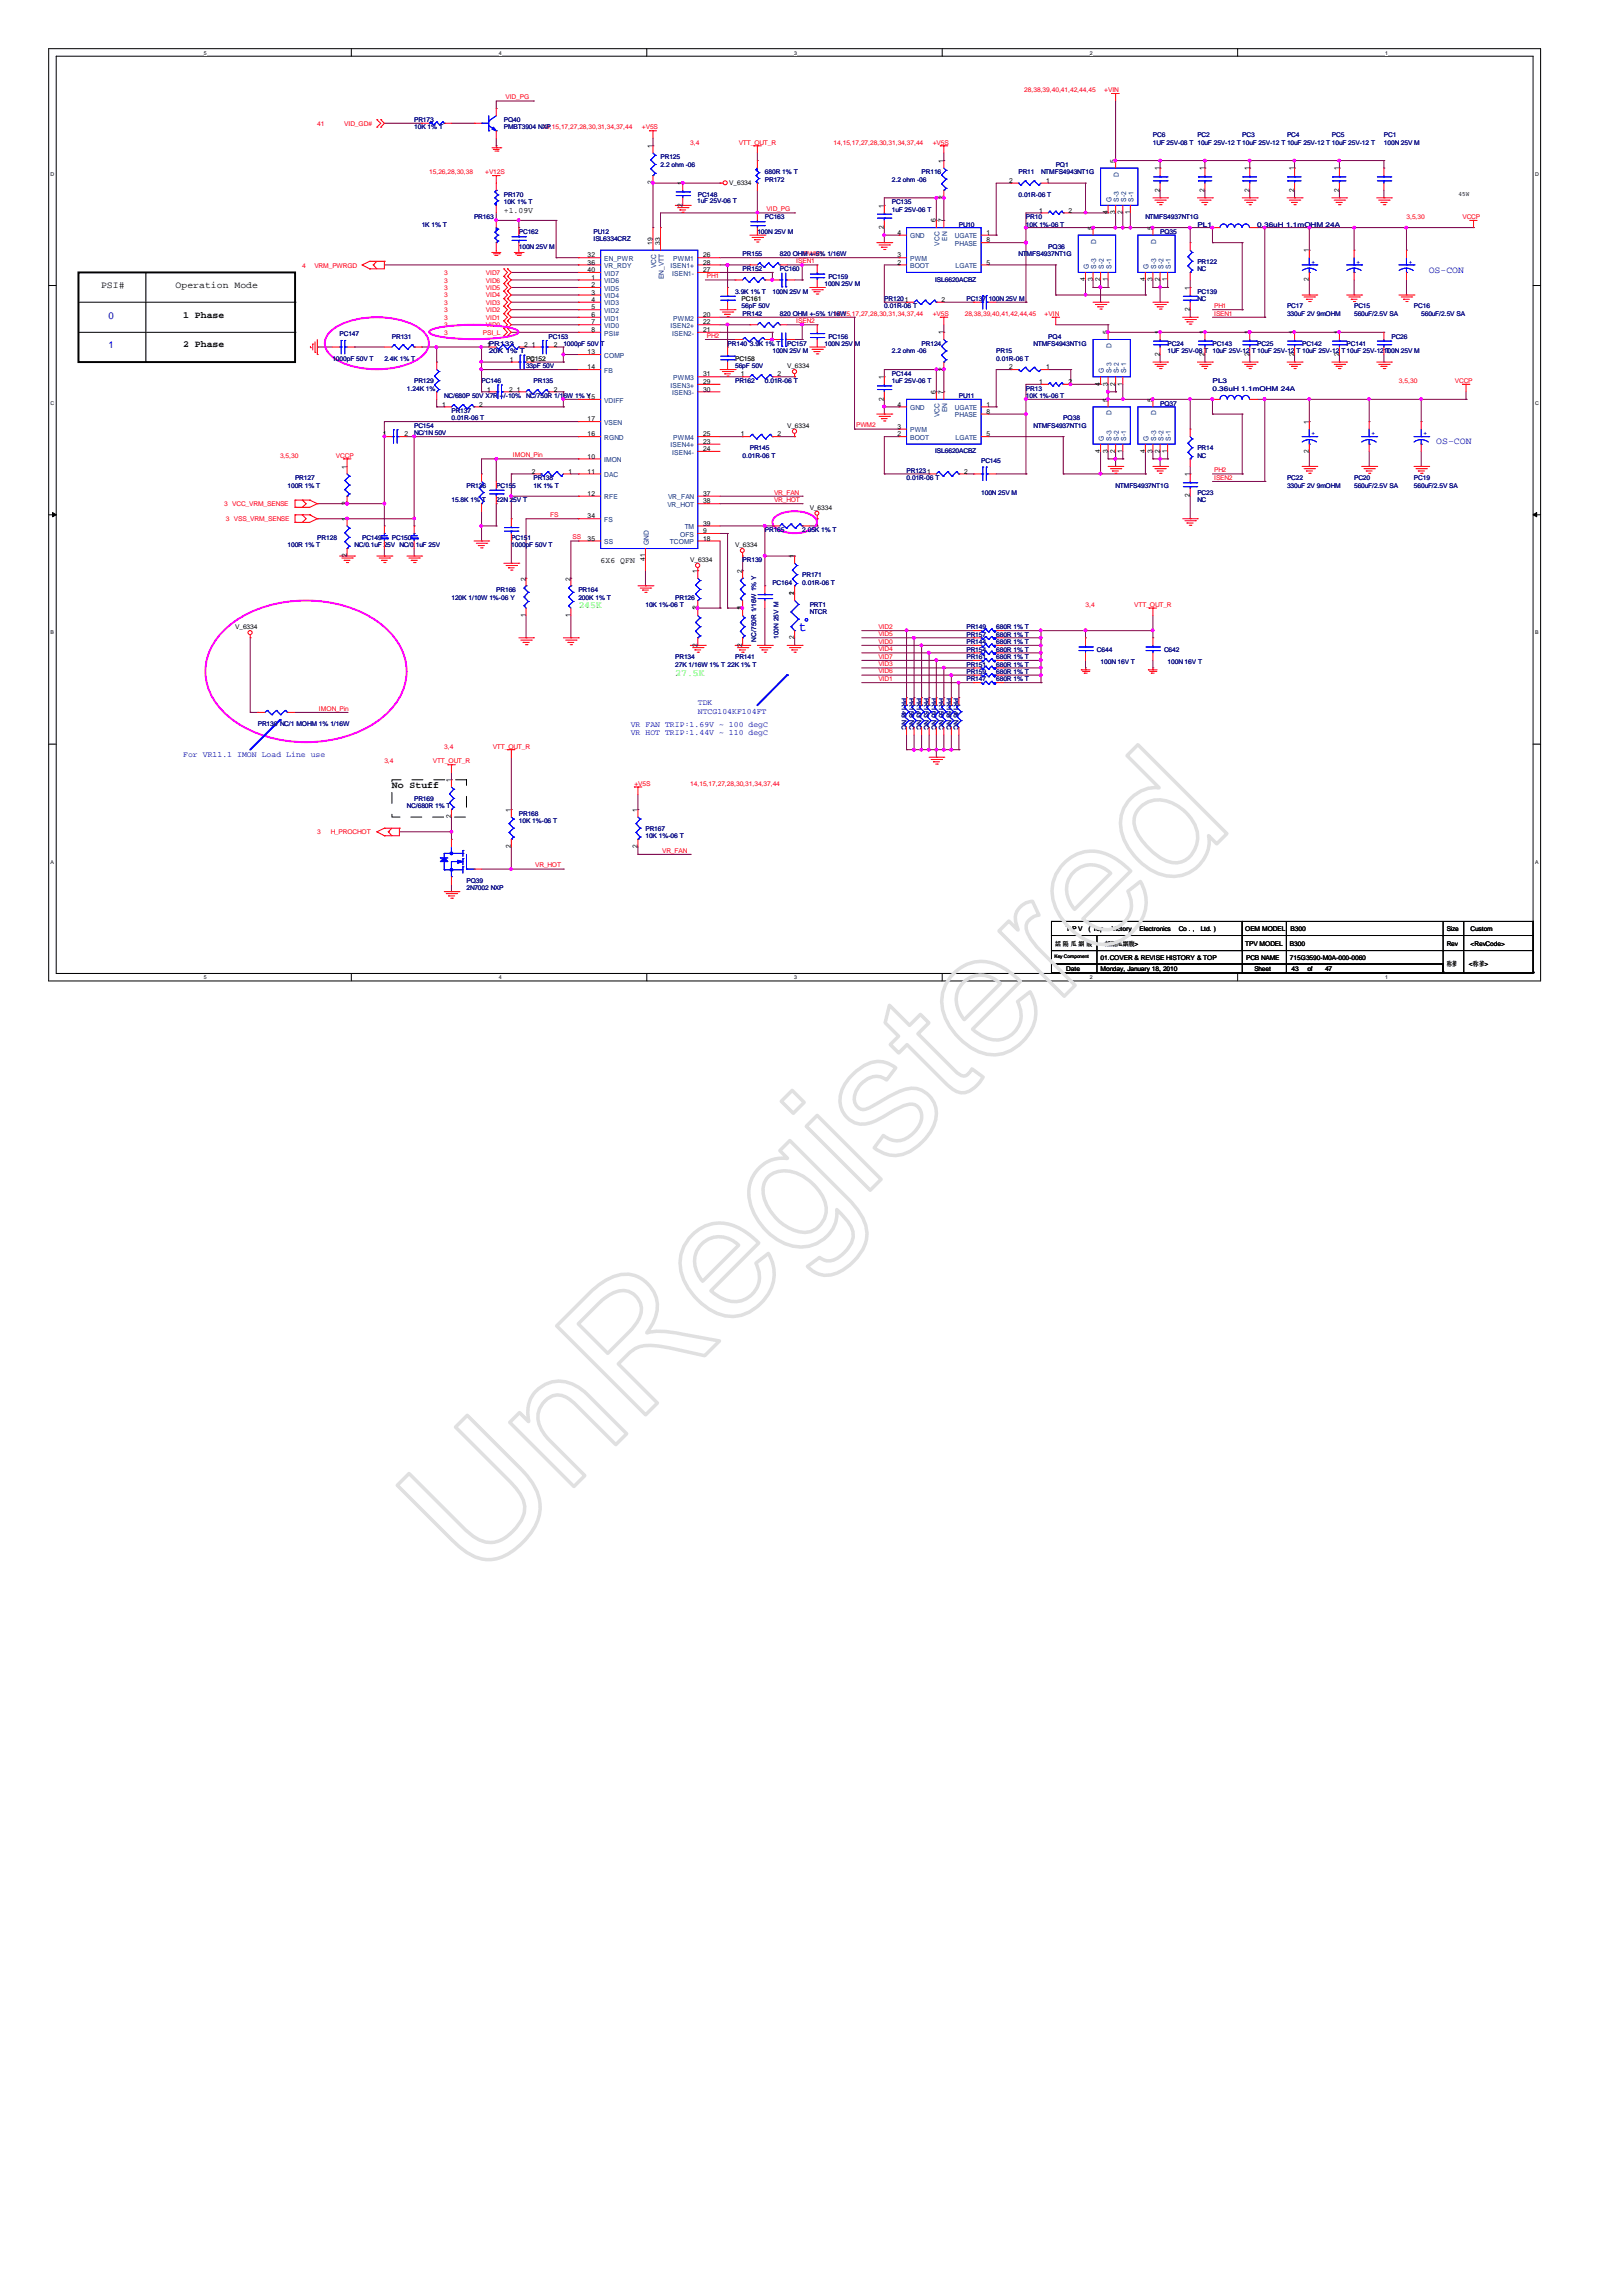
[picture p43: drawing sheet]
<svg xmlns="http://www.w3.org/2000/svg" width="210mm" height="297mm" viewBox="0 0 210 297" stroke-linecap="round" stroke-linejoin="round" font-family="sans-serif">
<defs><g id="words">
<text font-size="22.7" fill="#e0e0e0" x="61.6" y="205" transform="rotate(-45 61.6 205)">UnRegistered</text>
<text font-size="1.7" fill="#00f" x="103.4" y="81.7">t</text>
<g font-size="1.2" fill="#00f">
<text x="184.9" y="35.3">OS-CON</text>
<text x="14" y="41.2">0</text>
<text x="14" y="45.1">1</text>
<text x="185.8" y="57.5">OS-CON</text>
</g>
<g font-size="1.2">
<text x="13.1" y="37.2">PSI#</text>
<text x="22.7" y="37.2">Operation Mode</text>
<text x="23.7" y="41.1">1 Phase</text>
<text x="23.7" y="45">2 Phase</text>
<text x="50.7" y="101.9">No Stuff</text>
</g>
<g font-size="1.2" fill="#0f0">
<text x="74.8" y="78.7">245K</text>
<text x="87.4" y="87.5">27.5K</text>
</g>
<g font-size="1.1">
<text x="65.2" y="27.5">+1.09V</text>
<text x="77.7" y="72.9">6X6 QFN</text>
</g>
<g font-size="1.1" fill="#00f">
<text x="81.6" y="95.1">VR HOT TRIP:1.44V ~ 110 degC</text>
<text x="81.6" y="94.1">VR FAN TRIP:1.69V ~ 100 degC</text>
<text x="90.3" y="91.2">TDK</text>
<text x="90.3" y="92.4">NTCG104KF104FT</text>
<text x="23.7" y="98">For VR11.1 IMON Load Line use</text>
</g>
<g font-size=".9">
<text x="84.4" y="23.9" transform="rotate(-90 84.4 23.9)">2</text>
<text x="84.4" y="19.1" transform="rotate(-90 84.4 19.1)">1</text>
<text x="88.3" y="24" transform="rotate(-90 88.3 24)">1</text>
<text x="122.1" y="21.1" transform="rotate(-90 122.1 21.1)">1</text>
<text x="130.6" y="23.7">2</text>
<text x="135.4" y="23.7">1</text>
<text x="144.3" y="21.1" transform="rotate(-90 144.3 21.1)">5</text>
<text x="150.1" y="22" transform="rotate(-90 150.1 22)">1</text>
<text x="155.9" y="22" transform="rotate(-90 155.9 22)">1</text>
<text x="161.7" y="22" transform="rotate(-90 161.7 22)">1</text>
<text x="167.5" y="22" transform="rotate(-90 167.5 22)">1</text>
<text x="173.3" y="22" transform="rotate(-90 173.3 22)">1</text>
<text x="88.3" y="26.7" transform="rotate(-90 88.3 26.7)">2</text>
<text x="114.4" y="29.7" transform="rotate(-90 114.4 29.7)">2</text>
<text x="114.4" y="26.9" transform="rotate(-90 114.4 26.9)">1</text>
<text x="121.1" y="28.8" transform="rotate(-90 121.1 28.8)">6</text>
<text x="122.1" y="28.8" transform="rotate(-90 122.1 28.8)">7</text>
<text x="122.1" y="25.8" transform="rotate(-90 122.1 25.8)">2</text>
<text x="134.4" y="27.5">1</text>
<text x="138.3" y="27.5">2</text>
<text x="141.4" y="29.8" transform="rotate(-90 141.4 29.8)">5</text>
<text x="143.3" y="27.7" transform="rotate(-90 143.3 27.7)">4</text>
<text x="144.3" y="27.7" transform="rotate(-90 144.3 27.7)">3</text>
<text x="145.2" y="27.7" transform="rotate(-90 145.2 27.7)">2</text>
<text x="146.2" y="27.7" transform="rotate(-90 146.2 27.7)">1</text>
<text x="149.1" y="29.8" transform="rotate(-90 149.1 29.8)">5</text>
<text x="150.1" y="24.8" transform="rotate(-90 150.1 24.8)">2</text>
<text x="155.9" y="24.8" transform="rotate(-90 155.9 24.8)">2</text>
<text x="161.7" y="24.8" transform="rotate(-90 161.7 24.8)">2</text>
<text x="167.5" y="24.8" transform="rotate(-90 167.5 24.8)">2</text>
<text x="173.3" y="24.8" transform="rotate(-90 173.3 24.8)">2</text>
<text x="76" y="34.2">36</text>
<text x="76" y="33.3">32</text>
<text x="76" y="35.2">40</text>
<text x="84.4" y="31.7" transform="rotate(-90 84.4 31.7)">19</text>
<text x="85.4" y="31.7" transform="rotate(-90 85.4 31.7)">33</text>
<text x="91" y="33.3">26</text>
<text x="91" y="34.2">28</text>
<text x="91" y="35.2">27</text>
<text x="116.1" y="34.2">2</text>
<text x="116.1" y="33.3">3</text>
<text x="116.1" y="30.4">4</text>
<text x="127.6" y="30.4">1</text>
<text x="127.6" y="34.2">5</text>
<text x="127.6" y="31.4">8</text>
<text x="169.4" y="32.7" transform="rotate(-90 169.4 32.7)">1</text>
<text x="76.5" y="40">5</text>
<text x="76.5" y="41">6</text>
<text x="76.5" y="39.1">4</text>
<text x="76.5" y="42">7</text>
<text x="76.5" y="37.2">2</text>
<text x="76.5" y="36.2">1</text>
<text x="76.5" y="38.1">3</text>
<text x="91" y="42">22</text>
<text x="91" y="41">20</text>
<text x="121.8" y="39.1">2</text>
<text x="140.4" y="36.4" transform="rotate(-90 140.4 36.4)">4</text>
<text x="141.4" y="36.4" transform="rotate(-90 141.4 36.4)">3</text>
<text x="142.4" y="36.4" transform="rotate(-90 142.4 36.4)">2</text>
<text x="143.3" y="36.4" transform="rotate(-90 143.3 36.4)">1</text>
<text x="148.2" y="36.4" transform="rotate(-90 148.2 36.4)">4</text>
<text x="149.1" y="36.4" transform="rotate(-90 149.1 36.4)">3</text>
<text x="150.1" y="36.4" transform="rotate(-90 150.1 36.4)">2</text>
<text x="151" y="36.4" transform="rotate(-90 151 36.4)">1</text>
<text x="154" y="40.3" transform="rotate(-90 154 40.3)">2</text>
<text x="154" y="37.5" transform="rotate(-90 154 37.5)">1</text>
<text x="169.4" y="36.4" transform="rotate(-90 169.4 36.4)">2</text>
<text x="63" y="44.9">1PR133</text>
<text x="65.9" y="46.8">1</text>
<text x="67.8" y="44.9">2</text>
<text x="68.7" y="46.8">2</text>
<text x="68.8" y="44.9">1</text>
<text x="71.7" y="44.9">2</text>
<text x="76" y="47.8">14</text>
<text x="76" y="45.8">13</text>
<text x="76.5" y="43">8</text>
<text x="91" y="43">21</text>
<text x="122.1" y="48" transform="rotate(-90 122.1 48)">2</text>
<text x="122.1" y="43.3" transform="rotate(-90 122.1 43.3)">1</text>
<text x="130.6" y="47.8">2</text>
<text x="135.4" y="47.8">1</text>
<text x="143.3" y="43.3" transform="rotate(-90 143.3 43.3)">5</text>
<text x="150.1" y="46.1" transform="rotate(-90 150.1 46.1)">2</text>
<text x="150.1" y="43.3" transform="rotate(-90 150.1 43.3)">1</text>
<text x="155.9" y="46.1" transform="rotate(-90 155.9 46.1)">2</text>
<text x="155.9" y="43.3" transform="rotate(-90 155.9 43.3)">1</text>
<text x="161.7" y="46.1" transform="rotate(-90 161.7 46.1)">2</text>
<text x="161.7" y="43.3" transform="rotate(-90 161.7 43.3)">1</text>
<text x="167.5" y="46.1" transform="rotate(-90 167.5 46.1)">2</text>
<text x="167.5" y="43.3" transform="rotate(-90 167.5 43.3)">1</text>
<text x="173.3" y="46.1" transform="rotate(-90 173.3 46.1)">2</text>
<text x="173.3" y="43.3" transform="rotate(-90 173.3 43.3)">1</text>
<text x="57.2" y="52.6">1</text>
<text x="62" y="52.6">2</text>
<text x="63" y="50.7">1</text>
<text x="65.9" y="50.7">2</text>
<text x="66.9" y="50.7">1</text>
<text x="71.7" y="50.7">2</text>
<text x="76" y="51.6">15</text>
<text x="91" y="49.7">29</text>
<text x="91" y="48.7">31</text>
<text x="91" y="50.7">30</text>
<text x="95.8" y="48.7">1</text>
<text x="100.6" y="48.7">2</text>
<text x="114.4" y="51.9" transform="rotate(-90 114.4 51.9)">2</text>
<text x="114.4" y="49.1" transform="rotate(-90 114.4 49.1)">1</text>
<text x="116.1" y="52.6">4</text>
<text x="121.1" y="51" transform="rotate(-90 121.1 51)">6</text>
<text x="122.1" y="51" transform="rotate(-90 122.1 51)">7</text>
<text x="127.6" y="52.6">1</text>
<text x="127.6" y="53.5">8</text>
<text x="134.4" y="49.7">1</text>
<text x="138.3" y="49.7">2</text>
<text x="142.4" y="49.9" transform="rotate(-90 142.4 49.9)">4</text>
<text x="143.3" y="52" transform="rotate(-90 143.3 52)">5</text>
<text x="143.3" y="49.9" transform="rotate(-90 143.3 49.9)">3</text>
<text x="144.3" y="49.9" transform="rotate(-90 144.3 49.9)">2</text>
<text x="145.2" y="49.9" transform="rotate(-90 145.2 49.9)">1</text>
<text x="149.1" y="52" transform="rotate(-90 149.1 52)">5</text>
<text x="49.5" y="56.5">1</text>
<text x="52.4" y="56.5">2</text>
<text x="76" y="54.5">17</text>
<text x="76" y="56.5">16</text>
<text x="76" y="59.3">10</text>
<text x="91" y="57.4">23</text>
<text x="91" y="56.5">25</text>
<text x="91" y="58.4">24</text>
<text x="95.8" y="56.5">1</text>
<text x="100.6" y="56.5">2</text>
<text x="116.1" y="56.5">2</text>
<text x="116.1" y="55.5">3</text>
<text x="127.6" y="56.5">5</text>
<text x="142.4" y="58.6" transform="rotate(-90 142.4 58.6)">4</text>
<text x="143.3" y="58.6" transform="rotate(-90 143.3 58.6)">3</text>
<text x="144.3" y="58.6" transform="rotate(-90 144.3 58.6)">2</text>
<text x="145.2" y="58.6" transform="rotate(-90 145.2 58.6)">1</text>
<text x="148.2" y="58.6" transform="rotate(-90 148.2 58.6)">4</text>
<text x="149.1" y="58.6" transform="rotate(-90 149.1 58.6)">3</text>
<text x="150.1" y="58.6" transform="rotate(-90 150.1 58.6)">2</text>
<text x="151" y="58.6" transform="rotate(-90 151 58.6)">1</text>
<text x="169.4" y="58.6" transform="rotate(-90 169.4 58.6)">2</text>
<text x="169.4" y="54.9" transform="rotate(-90 169.4 54.9)">1</text>
<text x="44.9" y="65.4" transform="rotate(-90 44.9 65.4)">2</text>
<text x="44.9" y="60.7" transform="rotate(-90 44.9 60.7)">1</text>
<text x="68.8" y="61.3">2</text>
<text x="73.6" y="61.3">1</text>
<text x="76" y="61.3">11</text>
<text x="76" y="64.2">12</text>
<text x="91" y="65.1">38</text>
<text x="91" y="64.2">37</text>
<text x="124.7" y="61.3">2</text>
<text x="154" y="64.4" transform="rotate(-90 154 64.4)">2</text>
<text x="154" y="61.6" transform="rotate(-90 154 61.6)">1</text>
<text x="44.9" y="67.4" transform="rotate(-90 44.9 67.4)">1</text>
<text x="76" y="67.1">34</text>
<text x="76" y="70">35</text>
<text x="91" y="69">9</text>
<text x="91" y="68">39</text>
<text x="91" y="70">18</text>
<text x="44.9" y="72.1" transform="rotate(-90 44.9 72.1)">2</text>
<text x="68" y="75.1" transform="rotate(-90 68 75.1)">2</text>
<text x="73.8" y="75.1" transform="rotate(-90 73.8 75.1)">2</text>
<text x="83.5" y="72.6" transform="rotate(-90 83.5 72.6)">41</text>
<text x="90.2" y="74.2" transform="rotate(-90 90.2 74.2)">1</text>
<text x="96" y="74.2" transform="rotate(-90 96 74.2)">2</text>
<text x="102.8" y="77" transform="rotate(-90 102.8 77)">1</text>
<text x="102.8" y="77" transform="rotate(-90 102.8 77)">2</text>
<text x="102.8" y="72.2" transform="rotate(-90 102.8 72.2)">1</text>
<text x="68" y="79.8" transform="rotate(-90 68 79.8)">1</text>
<text x="73.8" y="79.8" transform="rotate(-90 73.8 79.8)">1</text>
<text x="90.2" y="83.7" transform="rotate(-90 90.2 83.7)">2</text>
<text x="90.2" y="79" transform="rotate(-90 90.2 79)">12</text>
<text x="96" y="83.7" transform="rotate(-90 96 83.7)">2</text>
<text x="96" y="79" transform="rotate(-90 96 79)">11</text>
<text x="102.8" y="82.8" transform="rotate(-90 102.8 82.8)">2</text>
<text x="58.4" y="101.2" transform="rotate(-90 58.4 101.2)">1</text>
<text x="58.4" y="105.9" transform="rotate(-90 58.4 105.9)">2</text>
<text x="66.1" y="105.1" transform="rotate(-90 66.1 105.1)">1</text>
<text x="82.5" y="105.1" transform="rotate(-90 82.5 105.1)">1</text>
<text x="66.1" y="109.8" transform="rotate(-90 66.1 109.8)">2</text>
<text x="82.5" y="109.8" transform="rotate(-90 82.5 109.8)">2</text>
</g>
<g font-size=".9" fill="#004080">
<text x="144.8" y="22.9" transform="rotate(-90 144.8 22.9)">D</text>
<text x="143.8" y="26.1" transform="rotate(-90 143.8 26.1)">G</text>
<text x="144.8" y="26.1" transform="rotate(-90 144.8 26.1)">S-3</text>
<text x="145.7" y="26.1" transform="rotate(-90 145.7 26.1)">S-2</text>
<text x="146.7" y="26.1" transform="rotate(-90 146.7 26.1)">S-1</text>
<text x="78.2" y="34.7">VR_RDY</text>
<text x="78.2" y="33.8">EN_PWR</text>
<text x="78.2" y="35.7">VID7</text>
<text x="84.9" y="34.7" transform="rotate(-90 84.9 34.7)">VCC</text>
<text x="86.8" y="34.7">ISEN1+</text>
<text x="87" y="35.7">ISEN1-</text>
<text x="87.1" y="33.8">PWM1</text>
<text x="117.8" y="34.7">BOOT</text>
<text x="117.8" y="33.8">PWM</text>
<text x="117.8" y="30.9">GND</text>
<text x="121.6" y="31.8" transform="rotate(-90 121.6 31.8)">VCC</text>
<text x="122.5" y="31.1" transform="rotate(-90 122.5 31.1)">EN</text>
<text x="123.6" y="30.9">UGATE</text>
<text x="123.6" y="31.8">PHASE</text>
<text x="123.6" y="34.7">LGATE</text>
<text x="140.9" y="34.8" transform="rotate(-90 140.9 34.8)">G</text>
<text x="141.9" y="34.8" transform="rotate(-90 141.9 34.8)">S-3</text>
<text x="141.9" y="31.5" transform="rotate(-90 141.9 31.5)">D</text>
<text x="142.8" y="34.8" transform="rotate(-90 142.8 34.8)">S-2</text>
<text x="143.8" y="34.8" transform="rotate(-90 143.8 34.8)">S-1</text>
<text x="148.6" y="34.8" transform="rotate(-90 148.6 34.8)">G</text>
<text x="149.6" y="34.8" transform="rotate(-90 149.6 34.8)">S-3</text>
<text x="149.6" y="31.5" transform="rotate(-90 149.6 31.5)">D</text>
<text x="150.5" y="34.8" transform="rotate(-90 150.5 34.8)">S-2</text>
<text x="151.5" y="34.8" transform="rotate(-90 151.5 34.8)">S-1</text>
<text x="78.2" y="40.5">VID2</text>
<text x="78.2" y="41.5">VID1</text>
<text x="78.2" y="39.5">VID3</text>
<text x="78.2" y="37.6">VID5</text>
<text x="78.2" y="36.7">VID6</text>
<text x="78.2" y="38.6">VID4</text>
<text x="85.9" y="36.1" transform="rotate(-90 85.9 36.1)">EN_VTT</text>
<text x="87.1" y="41.5">PWM2</text>
<text x="78.2" y="46.3">COMP</text>
<text x="78.2" y="42.5">VID0</text>
<text x="78.2" y="43.4">PSI#</text>
<text x="86.8" y="42.5">ISEN2+</text>
<text x="87" y="43.4">ISEN2-</text>
<text x="143.8" y="45" transform="rotate(-90 143.8 45)">D</text>
<text x="78.2" y="48.3">FB</text>
<text x="78.2" y="52.1">VDIFF</text>
<text x="86.8" y="50.2">ISEN3+</text>
<text x="87" y="51.1">ISEN3-</text>
<text x="87.1" y="49.2">PWM3</text>
<text x="117.8" y="53.1">GND</text>
<text x="122.5" y="53.4" transform="rotate(-90 122.5 53.4)">EN</text>
<text x="123.6" y="53.1">UGATE</text>
<text x="142.8" y="48.3" transform="rotate(-90 142.8 48.3)">G</text>
<text x="143.8" y="53.8" transform="rotate(-90 143.8 53.8)">D</text>
<text x="143.8" y="48.3" transform="rotate(-90 143.8 48.3)">S-3</text>
<text x="144.8" y="48.3" transform="rotate(-90 144.8 48.3)">S-2</text>
<text x="145.7" y="48.3" transform="rotate(-90 145.7 48.3)">S-1</text>
<text x="149.6" y="53.8" transform="rotate(-90 149.6 53.8)">D</text>
<text x="78.2" y="55">VSEN</text>
<text x="78.2" y="56.9">RGND</text>
<text x="78.2" y="59.8">IMON</text>
<text x="86.8" y="57.9">ISEN4+</text>
<text x="87" y="58.8">ISEN4-</text>
<text x="87.1" y="56.9">PWM4</text>
<text x="117.8" y="56.9">BOOT</text>
<text x="117.8" y="56">PWM</text>
<text x="121.6" y="54" transform="rotate(-90 121.6 54)">VCC</text>
<text x="123.6" y="54">PHASE</text>
<text x="123.6" y="56.9">LGATE</text>
<text x="142.8" y="57" transform="rotate(-90 142.8 57)">G</text>
<text x="143.8" y="57" transform="rotate(-90 143.8 57)">S-3</text>
<text x="144.8" y="57" transform="rotate(-90 144.8 57)">S-2</text>
<text x="145.7" y="57" transform="rotate(-90 145.7 57)">S-1</text>
<text x="148.6" y="57" transform="rotate(-90 148.6 57)">G</text>
<text x="149.6" y="57" transform="rotate(-90 149.6 57)">S-3</text>
<text x="150.5" y="57" transform="rotate(-90 150.5 57)">S-2</text>
<text x="151.5" y="57" transform="rotate(-90 151.5 57)">S-1</text>
<text x="78.2" y="61.8">DAC</text>
<text x="78.2" y="64.6">RFE</text>
<text x="86.4" y="65.6">VR_HOT</text>
<text x="86.4" y="64.6">VR_FAN</text>
<text x="78.2" y="67.6">FS</text>
<text x="78.2" y="70.4">SS</text>
<text x="83.9" y="70.5" transform="rotate(-90 83.9 70.5)">GND</text>
<text x="86.7" y="70.4">TCOMP</text>
<text x="88" y="69.5">OFS</text>
<text x="88.6" y="68.5">TM</text>
</g>
<g font-size=".8" fill="#f00">
<text x="132.5" y="11.9">28,38,39,40,41,42,44,45</text>
<text x="142.9" y="11.9">+VIN</text>
<text x="41.1" y="16.3">41</text>
<text x="44.5" y="16.3">VID_GD#</text>
<text x="65.4" y="12.9">VID_PG</text>
<text x="70.2" y="16.8">14,15,17,27,28,30,31,34,37,44</text>
<text x="83.1" y="16.8">+V5S</text>
<text x="55.5" y="22.6">15,26,28,30,38</text>
<text x="62.8" y="22.6">+V12S</text>
<text x="89.3" y="18.7">3,4</text>
<text x="95.6" y="18.7">VTT_OUT_R</text>
<text x="107.9" y="18.7">14,15,17,27,28,30,31,34,37,44</text>
<text x="120.7" y="18.7">+V5S</text>
<text x="99.2" y="27.3">VID_PG</text>
<text x="182" y="28.4">3,5,30</text>
<text x="189.2" y="28.4">VCCP</text>
<text x="39.1" y="34.6">4</text>
<text x="40.7" y="34.6">VRM_PWRGD</text>
<text x="57.5" y="35.6">3</text>
<text x="62.9" y="35.6">VID7</text>
<text x="103" y="34.1">ISEN1</text>
<text x="104" y="33.1">PWM1</text>
<text x="57.5" y="40.4">3</text>
<text x="57.5" y="38.5">3</text>
<text x="57.5" y="37.5">3</text>
<text x="57.5" y="36.6">3</text>
<text x="57.5" y="41.4">3</text>
<text x="57.5" y="39.4">3</text>
<text x="62.9" y="40.4">VID2</text>
<text x="62.9" y="38.5">VID4</text>
<text x="62.9" y="37.5">VID5</text>
<text x="62.9" y="36.6">VID6</text>
<text x="62.9" y="41.4">VID1</text>
<text x="62.9" y="39.4">VID3</text>
<text x="91.5" y="36">PH1</text>
<text x="103" y="41.8">ISEN2</text>
<text x="107.9" y="40.9">14,15,17,27,28,30,31,34,37,44</text>
<text x="120.7" y="40.9">+V5S</text>
<text x="124.8" y="40.9">28,38,39,40,41,42,44,45</text>
<text x="135.2" y="40.9">+VIN</text>
<text x="157.1" y="39.9">PH1</text>
<text x="157.1" y="40.8">ISEN1</text>
<text x="57.5" y="42.3">3</text>
<text x="57.5" y="43.3">3</text>
<text x="62.5" y="43.3">PSI_L</text>
<text x="62.9" y="42.3">VID0</text>
<text x="91.5" y="43.7">PH2</text>
<text x="181" y="49.6">3,5,30</text>
<text x="188.2" y="49.6">VCCP</text>
<text x="36.2" y="59.2">3,5,30</text>
<text x="43.5" y="59.2">VCCP</text>
<text x="66.4" y="59.2">IMON_Pin</text>
<text x="110.8" y="55.2">PWM2</text>
<text x="29" y="65.5">3 VCC_VRM_SENSE</text>
<text x="100.2" y="65">VR_HOT</text>
<text x="100.2" y="64">VR_FAN</text>
<text x="157.1" y="62.1">ISEN2</text>
<text x="157.1" y="61.1">PH2</text>
<text x="29.2" y="67.4">3 VSS_VRM_SENSE</text>
<text x="71.2" y="66.9">FS</text>
<text x="74.1" y="69.8">SS</text>
<text x="113.7" y="81.4">VID2</text>
<text x="113.7" y="83.3">VID0</text>
<text x="113.7" y="82.3">VID5</text>
<text x="140.5" y="78.5">3,4</text>
<text x="146.8" y="78.5">VTT_OUT_R</text>
<text x="113.7" y="88.1">VID1</text>
<text x="113.7" y="85.3">VID7</text>
<text x="113.7" y="86.2">VID3</text>
<text x="113.7" y="87.2">VID6</text>
<text x="113.7" y="84.3">VID4</text>
<text x="41.3" y="92">IMON_Pin</text>
<text x="49.7" y="98.8">3,4</text>
<text x="56" y="98.8">VTT_OUT_R</text>
<text x="57.5" y="96.9">3,4</text>
<text x="63.7" y="96.9">VTT_OUT_R</text>
<text x="82.1" y="101.7">+V5S</text>
<text x="89.3" y="101.7">14,15,17,27,28,30,31,34,37,44</text>
<text x="41.1" y="108">3</text>
<text x="42.8" y="108">H_PROCHOT</text>
<text x="69.2" y="112.3">VR_HOT</text>
<text x="85.7" y="110.4">VR_FAN</text>
</g>
<g font-size=".8" fill="#000080">
<text x="53.6" y="15.8">PR173</text>
<text x="53.6" y="16.8">10K 1% T</text>
<text x="65.2" y="15.8">PQ40</text>
<text x="65.2" y="16.8">PMBT3904 NXP</text>
<text x="149.2" y="17.7">PC6</text>
<text x="154.9" y="17.7">PC2</text>
<text x="160.7" y="17.7">PC3</text>
<text x="166.5" y="17.7">PC4</text>
<text x="172.3" y="17.7">PC5</text>
<text x="179.1" y="17.7">PC1</text>
<text x="85.5" y="20.6">PR125</text>
<text x="85.5" y="21.6">2.2 ohm -06</text>
<text x="99" y="23.5">PR172</text>
<text x="99" y="22.6">680R 1% T</text>
<text x="115.4" y="23.5">2.2 ohm -06</text>
<text x="119.2" y="22.6">PR116</text>
<text x="131.8" y="22.6">PR11</text>
<text x="134.7" y="22.6">NTMFS4943NT1G</text>
<text x="136.6" y="21.6">PQ1</text>
<text x="149.2" y="18.7">1UF 25V-08 T 10uF 25V-12 T 10uF 25V-12 T 10uF 25V-12 T 10uF 25V-12 T</text>
<text x="179.1" y="18.7">100N 25V M</text>
<text x="54.6" y="29.3">1K 1% T</text>
<text x="61.3" y="28.4">PR163</text>
<text x="65.2" y="25.4">PR170</text>
<text x="65.2" y="26.4">10K 1% T</text>
<text x="90.2" y="26.3">1uF 25V-06 T</text>
<text x="90.3" y="25.4">PC148</text>
<text x="99" y="28.4">PC163</text>
<text x="115.4" y="26.4">PC135</text>
<text x="115.4" y="27.4">1uF 25V-06 T</text>
<text x="124.1" y="29.3">PU10</text>
<text x="131.8" y="25.4">0.01R-06 T</text>
<text x="132.7" y="28.4">PR10</text>
<text x="132.7" y="29.3">10K 1%-06 T</text>
<text x="148.2" y="28.4">NTMFS4937NT1G</text>
<text x="154.9" y="29.3">PL1</text>
<text x="162.7" y="29.3">0.36uH 1.1mOHM 24A</text>
<text x="67.1" y="30.3">PC162</text>
<text x="67.1" y="32.2">100N 25V M</text>
<text x="76.8" y="30.3">PU12</text>
<text x="76.8" y="31.2">ISL6334CRZ</text>
<text x="96.1" y="33.2">PR155</text>
<text x="96.1" y="35.1">PR152</text>
<text x="98" y="30.3">100N 25V M</text>
<text x="100.9" y="35.1">PC160</text>
<text x="100.9" y="33.2">820 OHM +-5% 1/16W</text>
<text x="131.8" y="33.2">NTMFS4937NT1G</text>
<text x="135.6" y="32.2">PQ36</text>
<text x="150.1" y="30.3">PQ35</text>
<text x="154.9" y="34.2">PR122</text>
<text x="154.9" y="35.1">NC</text>
<text x="95.1" y="38">3.9K 1% T</text>
<text x="96" y="39.8">56pF 50V</text>
<text x="96.1" y="40.9">PR142</text>
<text x="99.9" y="38">100N 25V M</text>
<text x="100.9" y="40.9">820 OHM +-5% 1/16W</text>
<text x="106.7" y="37">100N 25V M</text>
<text x="107.2" y="36.1">PC159</text>
<text x="114.4" y="39">PR1201</text>
<text x="114.4" y="39.9">0.01R-06 T</text>
<text x="121" y="36.4">ISL6620ACBZ</text>
<text x="125" y="39">PC137</text>
<text x="127.9" y="39">100N 25V M</text>
<text x="154.9" y="38">PC139</text>
<text x="154.9" y="39">NC</text>
<text x="166.5" y="39.9">PC17</text>
<text x="166.5" y="40.9">330uF 2V 9mOHM</text>
<text x="175.2" y="39.9">PC15</text>
<text x="175.2" y="40.9">560uF/2.5V SA</text>
<text x="183" y="39.9">PC16</text>
<text x="183.9" y="40.9">560uF/2.5V SA</text>
<text x="43" y="46.7">1000pF 50V T</text>
<text x="43.9" y="43.5">PC147</text>
<text x="49.7" y="46.7">2.4K 1% T</text>
<text x="50.7" y="43.8">PR131</text>
<text x="63.2" y="45.7">20K 1% T</text>
<text x="68.1" y="47.7">33pF 50V</text>
<text x="71" y="43.8">PC153</text>
<text x="72.9" y="44.7">1000pF 50V T</text>
<text x="94.1" y="44.7">PR140</text>
<text x="95.1" y="47.7">56pF 50V</text>
<text x="97" y="44.7">3.9K 1% T</text>
<text x="99.9" y="45.7">100N 25V M</text>
<text x="101.8" y="44.7">PC157</text>
<text x="106.7" y="44.7">100N 25V M</text>
<text x="107.2" y="43.8">PC156</text>
<text x="115.4" y="45.7">2.2 ohm -06</text>
<text x="119.2" y="44.7">PR124</text>
<text x="128.9" y="45.7">PR15</text>
<text x="128.9" y="46.7">0.01R-06 T</text>
<text x="133.7" y="44.7">NTMFS4943NT1G</text>
<text x="135.6" y="43.8">PQ4</text>
<text x="151.1" y="44.7">PC24</text>
<text x="151.1" y="45.7">1UF 25V-08 T 10uF 25V-12 T 10uF 25V-12 T 10uF 25V-12 T 10uF 25V-12 T</text>
<text x="156.9" y="44.7">PC143</text>
<text x="162.7" y="44.7">PC25</text>
<text x="168.5" y="44.7">PC142</text>
<text x="174.2" y="44.7">PC141</text>
<text x="179.1" y="45.7">100N 25V M</text>
<text x="180" y="43.8">PC26</text>
<text x="52.7" y="50.5">1.24K 1%</text>
<text x="53.6" y="49.6">PR129</text>
<text x="57.5" y="51.5">NC/680P 50V X7R +/-10%</text>
<text x="58.4" y="53.5">PR137</text>
<text x="62.3" y="49.6">PC146</text>
<text x="68.1" y="51.5">NC/750R 1/16W 1% Y</text>
<text x="69" y="49.6">PR135</text>
<text x="95.1" y="49.6">PR162</text>
<text x="99" y="49.6">0.01R-06 T</text>
<text x="115.4" y="48.6">PC144</text>
<text x="115.4" y="49.6">1uF 25V-06 T</text>
<text x="124.1" y="51.5">PU11</text>
<text x="132.7" y="50.5">PR13</text>
<text x="132.7" y="51.5">10K 1%-06 T</text>
<text x="150.1" y="52.5">PQ37</text>
<text x="156.9" y="49.6">PL3</text>
<text x="156.9" y="50.5">0.36uH 1.1mOHM 24A</text>
<text x="53.6" y="55.4">PC154</text>
<text x="53.6" y="56.3">NC/1N 50V</text>
<text x="58.4" y="54.4">0.01R-06 T</text>
<text x="96.1" y="59.2">0.01R-06 T</text>
<text x="97" y="58.3">PR145</text>
<text x="121" y="58.7">ISL6620ACBZ</text>
<text x="126.9" y="59.9">PC145</text>
<text x="133.7" y="55.4">NTMFS4937NT1G</text>
<text x="137.6" y="54.4">PQ38</text>
<text x="154.9" y="58.3">PR14</text>
<text x="154.9" y="59.2">NC</text>
<text x="37.2" y="63.1">100R 1% T</text>
<text x="38.2" y="62.1">PR127</text>
<text x="58.4" y="65">15.8K 1% T</text>
<text x="60.4" y="63.1">PR136</text>
<text x="64.2" y="63.1">PC155</text>
<text x="64.2" y="65">22N 25V T</text>
<text x="69" y="62.1">PR138</text>
<text x="69" y="63.1">1K 1% T</text>
<text x="117.3" y="61.2">PR1231</text>
<text x="117.3" y="62.1">0.01R-06 T</text>
<text x="126.9" y="64">100N 25V M</text>
<text x="144.3" y="63.1">NTMFS4937NT1G</text>
<text x="154.9" y="64">PC23</text>
<text x="154.9" y="65">NC</text>
<text x="166.5" y="62.1">PC22</text>
<text x="166.5" y="63.1">330uF 2V 9mOHM</text>
<text x="175.2" y="62.1">PC20</text>
<text x="175.2" y="63.1">560uF/2.5V SA</text>
<text x="183" y="62.1">PC19</text>
<text x="183" y="63.1">560uF/2.5V SA</text>
<text x="37.2" y="70.8">100R 1% T</text>
<text x="41.1" y="69.8">PR128</text>
<text x="45.9" y="70.8">NC/0.1uF 25V NC/0.1uF 25V</text>
<text x="46.9" y="69.8">PC149</text>
<text x="50.7" y="69.8">PC150</text>
<text x="66.2" y="69.8">PC151</text>
<text x="66.2" y="70.8">1000pF 50V T</text>
<text x="99" y="68.9">PR165</text>
<text x="103.8" y="68.9">2.05K 1% T</text>
<text x="58.4" y="77.6">120K 1/10W 1%-06 Y</text>
<text x="64.2" y="76.6">PR166</text>
<text x="74.8" y="76.6">PR164</text>
<text x="74.8" y="77.6">200K 1% T</text>
<text x="87.4" y="77.6">PR126</text>
<text x="96.1" y="72.8">PR139</text>
<text x="99.9" y="75.6">PC164</text>
<text x="103.8" y="74.7">PR171</text>
<text x="103.8" y="75.6">0.01R-06 T</text>
<text x="83.5" y="78.5">10K 1%-06 T</text>
<text x="97.8" y="83.1" transform="rotate(-90 97.8 83.1)">NC/750R 1/16W 1% Y</text>
<text x="100.7" y="82.7" transform="rotate(-90 100.7 82.7)">100N 25V M</text>
<text x="104.8" y="78.5">PRT1</text>
<text x="104.8" y="79.5">NTCR</text>
<text x="125" y="82.4">PR157</text>
<text x="125" y="81.4">PR149</text>
<text x="125" y="83.3">PR144</text>
<text x="128.9" y="82.4">680R 1% T</text>
<text x="128.9" y="81.4">680R 1% T</text>
<text x="128.9" y="83.3">680R 1% T</text>
<text x="87.4" y="85.3">PR134</text>
<text x="87.4" y="86.3">27K 1/16W 1% T 22K 1% T</text>
<text x="95.1" y="85.3">PR141</text>
<text x="125" y="84.3">PR154</text>
<text x="125" y="85.3">PR161</text>
<text x="125" y="88.2">PR147</text>
<text x="125" y="87.2">PR159</text>
<text x="125" y="86.3">PR151</text>
<text x="128.9" y="84.3">680R 1% T</text>
<text x="128.9" y="85.3">680R 1% T</text>
<text x="128.9" y="88.2">680R 1% T</text>
<text x="128.9" y="87.2">680R 1% T</text>
<text x="128.9" y="86.3">680R 1% T</text>
<text x="141.9" y="84.3">C644</text>
<text x="142.4" y="85.9">100N 16V T</text>
<text x="150.6" y="84.3">C642</text>
<text x="151.1" y="85.9">100N 16V T</text>
<text x="33.4" y="94">PR130 NC/1 MOHM 1% 1/16W</text>
<text x="116.7" y="90.3" transform="rotate(90 116.7 90.3)">PR148 NC</text>
<text x="117.7" y="90.3" transform="rotate(90 117.7 90.3)">PR156 NC</text>
<text x="118.6" y="90.3" transform="rotate(90 118.6 90.3)">PR143 NC</text>
<text x="119.6" y="90.3" transform="rotate(90 119.6 90.3)">PR153 NC</text>
<text x="120.6" y="90.3" transform="rotate(90 120.6 90.3)">PR160 NC</text>
<text x="121.5" y="90.3" transform="rotate(90 121.5 90.3)">PR150 NC</text>
<text x="122.5" y="90.3" transform="rotate(90 122.5 90.3)">PR158 NC</text>
<text x="123.4" y="90.3" transform="rotate(90 123.4 90.3)">PR146 NC</text>
<text x="52.7" y="104.6">NC/680R 1% T</text>
<text x="53.6" y="103.6">PR169</text>
<text x="67.1" y="105.6">PR168</text>
<text x="67.1" y="106.5">10K 1%-06 T</text>
<text x="83.5" y="107.5">PR167</text>
<text x="83.5" y="108.5">10K 1%-06 T</text>
<text x="60.4" y="114.3">PQ39</text>
<text x="60.4" y="115.2">2N7002 NXP</text>
</g>
<g font-size=".8">
<text x="94.4" y="24">V_6334</text>
<text x="188.7" y="25.4">45W</text>
<text x="101.8" y="47.7">V_6334</text>
<text x="101.8" y="55.4">V_6334</text>
<text x="104.8" y="66">V_6334</text>
<text x="95.1" y="70.8">V_6334</text>
<text x="89.3" y="72.8">V_6334</text>
<text x="30.4" y="81.4">V_6334</text>
<text x="136.5" y="122.5">絬 隔 瓜 絪 腹</text>
<text x="138" y="125.7">Date</text>
<text x="138" y="120.5">T P V</text>
<text x="140.8" y="120.5">( Top</text>
<text x="142.4" y="125.6">Monday, January 18, 2010</text>
<text x="142.4" y="124.2">01.COVER &amp; REVISE HISTORY &amp; TOP</text>
<text x="142.5" y="122.4">&lt;絬隔瓜絪腹&gt;</text>
<text x="143.8" y="120.5">Victory</text>
<text x="147.4" y="120.5">Electronics</text>
<text x="152.5" y="120.5">Co . ,</text>
<text x="155.4" y="120.5">Ltd. )</text>
<text x="161.1" y="120.5">OEM MODEL</text>
<text x="161.1" y="122.4">TPV MODEL</text>
<text x="161.2" y="124.2">PCB NAME</text>
<text x="162.3" y="125.6">Sheet</text>
<text x="166.9" y="122.5">B300</text>
<text x="166.9" y="124.3">715G3590-M0A-000-0060</text>
<text x="167" y="120.5">B300</text>
<text x="167.1" y="125.6">43</text>
<text x="169.2" y="125.6">of</text>
<text x="171.4" y="125.6">47</text>
<text x="187.2" y="120.5">Size</text>
<text x="187.2" y="122.5">Rev</text>
<text x="187.2" y="125">称爹</text>
<text x="190.1" y="125">&lt;称爹&gt;</text>
<text x="190.3" y="122.5">&lt;RevCode&gt;</text>
<text x="190.3" y="120.5">Custom</text>
</g>
<g font-size=".8" fill="#00f">
<text x="169.7" y="34.2">+</text>
<text x="175.5" y="34.2">+</text>
<text x="182.3" y="34.2">+</text>
<text x="169.7" y="56.3">+</text>
<text x="177.5" y="56.3">+</text>
<text x="184.2" y="56.3">+</text>
</g>
<g font-size=".8" fill="#008000">
<text x="96" y="39">PC161</text>
<text x="68.1" y="46.7">PC152</text>
<text x="95.1" y="46.7">PC158</text>
</g>
<g font-size=".7">
<text x="26.4" y="7.1">5</text>
<text x="64.6" y="7.1">4</text>
<text x="102.8" y="7.1">3</text>
<text x="141" y="7.1">2</text>
<text x="179.2" y="7.1">1</text>
<text x="6.6" y="22.7">D</text>
<text x="198.6" y="22.7">D</text>
<text x="6.6" y="52.4">C</text>
<text x="198.6" y="52.4">C</text>
<text x="6.6" y="82.1">B</text>
<text x="198.6" y="82.1">B</text>
<text x="6.6" y="111.8">A</text>
<text x="198.6" y="111.8">A</text>
<text x="26.4" y="126.7">5</text>
<text x="64.6" y="126.7">4</text>
<text x="102.8" y="126.7">3</text>
<text x="141" y="126.7">2</text>
<text x="179.2" y="126.7">1</text>
</g>
<text font-size=".6" x="136.4" y="124">Key Component</text>
</g></defs>
<path d="M6.3 6.3h193v120.7h-193zM7.3 7.3h191.1v118.7h-191.1z" fill="none" stroke="#000" stroke-width=".13"/>
<g fill="#fff">
<path d="M26.4 6.4h.3v.8h-.3z"/>
<path d="M26.4 126.1h.3v.8h-.3z"/>
</g>
<path d="M45.5 6.3v1M45.5 126v1" fill="none" stroke="#000" stroke-width=".13"/>
<g fill="#fff">
<path d="M64.6 6.4h.3v.8h-.3z"/>
<path d="M64.6 126.1h.3v.8h-.3z"/>
</g>
<path d="M83.7 6.3v1M83.7 126v1" fill="none" stroke="#000" stroke-width=".13"/>
<g fill="#fff">
<path d="M102.8 6.4h.4v.8h-.4z"/>
<path d="M102.8 126.1h.4v.8h-.4z"/>
</g>
<path d="M121.9 6.3v1M121.9 126v1" fill="none" stroke="#000" stroke-width=".13"/>
<g fill="#fff">
<path d="M141 6.4h.4v.8h-.4z"/>
<path d="M141 126.1h.4v.8h-.4z"/>
</g>
<path d="M160.1 6.3v1M160.1 126v1" fill="none" stroke="#000" stroke-width=".13"/>
<g fill="#fff">
<path d="M179.2 6.4h.4v.8h-.4z"/>
<path d="M179.2 126.1h.4v.8h-.4z"/>
<path d="M6.6 22.1h.5v.8h-.5z"/>
<path d="M198.6 22.1h.5v.8h-.5z"/>
<path d="M6.6 51.8h.5v.7h-.5z"/>
<path d="M198.6 51.8h.5v.7h-.5z"/>
</g>
<path d="M6.3 36.9h1M198.4 36.9h.9" fill="none" stroke="#000" stroke-width=".13"/>
<g fill="#fff">
<path d="M6.6 81.4h.4v.8h-.4z"/>
<path d="M198.6 81.4h.5v.8h-.5z"/>
</g>
<path d="M6.3 66.6h1M198.4 66.6h.9" fill="none" stroke="#000" stroke-width=".13"/>
<path d="M6.8 66.3l.5 .3-.5 .3zM198.4 66.6l.4-.3v.6z" fill="#000" stroke="#000" stroke-width=".13"/>
<g fill="#fff">
<path d="M6.6 111.1h.4v.8h-.4z"/>
<path d="M198.6 111.1h.5v.8h-.5z"/>
</g>
<g fill="none" stroke="#000" stroke-width=".13">
<path d="M10.2 39.1h28M18.9 35.3v11.6M38.2 39.1h.1M10.2 43h28M18.9 46.9h.1M38.2 43h.1M6.3 96.3h1M198.4 96.3h.9M136.1 119.2h24.6v1.9h-24.6zM160.7 119.2h37.7v1.9h-37.7zM166.4 119.3v6.6M186.7 119.2v6.6"/>
<path d="M189.4 119.2v6.7M136.1 124.7h50.6v1.2h-50.6zM136.1 121.1h24.6v1.9h-24.6zM136.1 123h24.6v1.7h-24.6zM141.9 125.9h.1M141.9 121.1v4.8M160.7 124.7h26v1.2h-26zM160.7 121.1h37.7v1.9h-37.7zM166.4 125.9h.1M186.7 125.8h.1M186.7 125.9h11.7M189.4 125.9h.1"/>
<path d="M198.4 125.8h.1M198.4 125.9h.1M198.4 123v2.8"/>
</g>
<g fill="none" stroke="#800040" stroke-width=".13">
<path d="M49.7 16h4.9M54.6 16h.1M58.4 16h2.9M61.3 16h.1M64.2 18.9h.1M64.2 14h.1M64.2 17.9v1M69 13.1h.1M69 13.1h-4.8v.9M84.5 18.9h.1M84.5 17.9v1M98 19.8v1"/>
<path d="M122.1 19.8v1M144.3 13.1v7.7M49.7 34.3h25.1M64.2 28.5h.1M64.2 27.6v.9M64.2 28.5h7.8M66.2 36.2h8.6M66.2 38.2h8.6M66.2 39.1h8.6M66.2 35.3h8.6M66.2 37.2h8.6M67.1 29.5h.1"/>
<path d="M67.1 28.5h.1M67.1 28.5v1M72 28.5h.1M72 33.4h.1M72 28.5v4.9M72 33.4h2.8M74.8 38.2h.1M74.8 36.2h.1M74.8 37.2h.1M74.8 33.4h.1M74.8 35.3h.1M74.8 39.1h.1"/>
<path d="M74.8 34.3h.1M84.5 29.5h.1M85.5 29.5h.1M88.3 23.7h.1M91.3 36.2h3.8M93.2 23.7h.1M93.2 23.7h-8.7v5.8M93.2 34.3h3.8M93.2 35.3h6.7M93.2 33.4h23.1M94.1 37.2h.1M94.1 34.3h.1"/>
<path d="M94.1 34.3v2.9M95.1 36.2h.1M97 34.3h.1M98 20.8h.1M98 27.6h.1M98 24.6v3M99.9 35.3h.1M99.9 36.2h.1M99.9 35.3v.9M101.8 34.3h3.9M102.8 27.6h.1M102.8 36.2h1"/>
<path d="M102.8 27.6h-17.3v1.9M103.8 36.2h.1M103.8 34.3h.1M103.8 34.3v1.9M105.7 34.3h.1M114.4 26.6h.1M114.4 39.1h.1M114.4 31.4h.1M114.4 30.4h.1M114.4 29.5v1.9M114.4 30.4h1.9M114.4 39.1h2.9"/>
<path d="M116.3 34.3h.1M116.3 33.4h.1M116.3 30.4h.1M116.3 34.3h-1.9v4.8M117.3 39.1h.1M121.2 28.5h.1M121.2 25.6h.1M121.2 25.6v2.9M122.1 28.5h.1M122.1 20.8h.1M122.1 25.6h.1M122.1 25.6v2.9"/>
<path d="M122.1 25.6h-7.7v1M122.1 39.1h3.9M126 39.1h.1M127.9 31.4h4.8M127.9 34.3h8.7M127.9 30.4h1M128.9 30.4h.1M128.9 39.1h3.8M130.8 23.7h.1M130.8 23.7h-1.9v6.7M132.7 39.1h.1M132.7 31.4h.1"/>
<path d="M132.7 29.5h.1M132.7 29.5h24.2M134.7 27.6h.1M134.7 27.6h-2v11.5M135.6 23.7h4.9M136.6 34.3h.1M136.6 38.2h.1M136.6 38.2h11.6M136.6 34.3v3.9M138.5 27.6h4.9M140.5 38.2h.1M140.5 27.6h.1"/>
<path d="M140.5 23.7h.1M140.5 23.7v3.9M140.5 36.2v2M141.4 29.5h.1M141.4 37.2h.1M141.4 36.2v1M141.4 37.2h2M142.4 37.2h.1M142.4 39.1h.1M142.4 36.2v2.9M143.4 27.6h.1M143.4 37.2h.1"/>
<path d="M143.4 36.2v1M144.3 29.5h.1M144.3 20.8h.1M144.3 27.6v1.9M144.3 20.8h34.8M145.3 29.5h.1M145.3 27.6v1.9M146.3 29.5h.1M146.3 27.6v1.9M148.2 38.2h.1M148.2 36.2v2M149.2 29.5h.1"/>
<path d="M149.2 37.2h.1M149.2 36.2v1M149.2 37.2h1.9M150.1 20.8h.1M150.1 21.8h.1M150.1 25.6h.1M150.1 39.1h.1M150.1 37.2h.1M150.1 20.8v1M150.1 24.6v1M150.1 36.2v2.9M151.1 37.2h.1"/>
<path d="M151.1 36.2v1M154 31.4h.1M154 37.2h.1M154 29.5h.1M154 29.5v1.9M154 36.2v1M155.9 20.8h.1M155.9 21.8h.1M155.9 25.6h.1M155.9 20.8v1M155.9 24.6v1M156.9 31.4h.1"/>
<path d="M156.9 29.5h.1M156.9 29.5v1.9M156.9 31.4h3.8M160.7 31.4h.1M160.7 31.4v8.7M161.7 20.8h.1M161.7 21.8h.1M161.7 25.6h.1M161.7 20.8v1M161.7 24.6v1M162.7 29.5h28M163.7 29.5h.1"/>
<path d="M163.7 29.5v11.6M167.5 21.8h.1M167.5 20.8h.1M167.5 25.6h.1M167.5 20.8v1M167.5 24.6v1M169.4 38.2h.1M169.4 32.4h.1M169.4 29.5h.1M169.4 29.5v2.9M169.4 36.2v2M173.3 21.8h.1"/>
<path d="M173.3 20.8h.1M173.3 25.6h.1M173.3 20.8v1M173.3 24.6v1M175.2 38.2h.1M175.2 32.4h.1M175.2 29.5h.1M175.2 29.5v2.9M175.2 36.2v2M179.1 21.8h.1M179.1 20.8h.1M179.1 25.6h.1"/>
<path d="M179.1 20.8v1M179.1 24.6v1M182 38.2h.1M182 29.5h.1M182 32.4h.1M182 29.5v2.9M182 36.2v2M190.7 29.5h.1M41.1 44.9h.1M41.1 44.9h1.9M45.9 44.9h.1M45.9 44.9h3.8"/>
<path d="M49.7 56.5h.1M52.7 56.5h22.1M53.6 56.5h.1M53.6 56.5v11.6M54.6 44.9h.1M54.6 44.9h8.6M56.5 44.9h.1M56.5 46.9h.1M56.5 52.7h.1M56.5 52.7h1M56.5 44.9v2M56.5 51.7v1"/>
<path d="M57.5 52.7h.1M62.3 50.7h.1M62.3 44.9h.1M62.3 47.8h.1M62.3 47.8h12.5M62.3 52.7h10.6M62.3 50.7h.9M62.3 46.9h3.9M62.3 44.9v5.8M63.2 50.7h.1M64.2 59.4h.1M64.2 59.4v2.9"/>
<path d="M66.2 46.9h.1M66.2 43h8.6M66.2 40.1h8.6M66.2 42h8.6M66.2 50.7h.9M66.2 41.1h8.6M67.1 50.7h.1M68.1 44.9h.9M69 44.9h.1M69 46.9h3.9M72 50.7h.9M72 44.9h.9"/>
<path d="M72.9 52.7h.1M72.9 46.9h.1M72.9 50.7h.1M72.9 44.9h.1M72.9 51.7h.1M72.9 45.9h.1M72.9 51.7h1.9M72.9 44.9v2M72.9 50.7v2M72.9 45.9h1.9M74.8 42h.1M74.8 56.5h.1"/>
<path d="M74.8 41.1h.1M74.8 45.9h.1M74.8 40.1h.1M74.8 54.6h.1M74.8 43h.1M74.8 51.7h.1M74.8 59.4h.1M74.8 54.6h-25.1v13.5M74.8 59.4h-12.5v1.9M91.3 43.9h3.8M93.2 43h6.7M93.2 56.5h2.9"/>
<path d="M93.2 48.8h2.9M93.2 42h3.8M93.2 41.1h17.4M94.1 42h.1M94.1 44.9h.1M94.1 42v2.9M95.1 43.9h.1M96.1 48.8h.1M96.1 56.5h.1M97 42h.1M99.9 43h.1M99.9 43.9h.1"/>
<path d="M99.9 43v.9M100.9 56.5h1.9M100.9 48.8h1.9M101.8 42h3.9M102.8 48.8h.1M102.8 56.5h.1M102.8 43.9h1M103.8 42h.1M103.8 43.9h.1M103.8 42v1.9M105.7 42h.1M110.6 41.1h.1"/>
<path d="M110.6 55.5h.1M110.6 41.1v14.4M110.6 55.5h5.7M114.4 48.8h.1M114.4 52.7h.1M114.4 53.6h.1M114.4 51.7v1.9M114.4 52.7h1.9M116.3 56.5h.1M116.3 52.7h.1M116.3 55.5h.1M116.3 56.5h-1.9v4.8"/>
<path d="M121.2 47.8h.1M121.2 50.7h.1M121.2 47.8v2.9M122.1 43h.1M122.1 47.8h.1M122.1 50.7h.1M122.1 42v1M122.1 47.8v2.9M122.1 47.8h-7.7v1M127.9 56.5h9.7M127.9 52.7h1M127.9 53.6h4.8"/>
<path d="M128.9 52.7h.1M130.8 47.8h.1M130.8 47.8h-1.9v4.9M132.7 51.7h.1M132.7 53.6h.1M132.7 51.7h24.2M134.7 49.7h.1M134.7 49.7h-2v11.6M135.6 47.8h2.9M136.6 42h6.8M137.6 56.5h.1M137.6 56.5v4.8"/>
<path d="M138.5 49.7h.1M138.5 47.8h.1M138.5 47.8v1.9M138.5 49.7h3.9M142.4 49.7h.1M142.4 58.4v2.9M143.4 43h.1M143.4 42h.1M143.4 59.4h.1M143.4 50.7h.1M143.4 51.7h.1M143.4 42v1"/>
<path d="M143.4 49.7v2M143.4 58.4v1M143.4 43h35.7M143.4 59.4h1.9M143.4 50.7h.9M144.3 50.7h.1M144.3 59.4h.1M144.3 49.7v1M144.3 58.4v2M145.3 59.4h.1M145.3 51.7h.1M145.3 49.7v2"/>
<path d="M145.3 58.4v1M148.2 58.4v2.9M149.2 51.7h.1M149.2 59.4h.1M149.2 58.4v1M149.2 59.4h1.9M150.1 43h.1M150.1 46.9h.1M150.1 59.4h.1M150.1 45.9v1M150.1 58.4v2M151.1 59.4h.1"/>
<path d="M151.1 58.4v1M154 55.5h.1M154 41.1h.1M154 51.7h.1M154 40.1v1M154 51.7v3.8M155.9 43h.1M155.9 46.9h.1M155.9 45.9v1M156.9 53.6h.1M156.9 51.7h.1M156.9 51.7v1.9"/>
<path d="M156.9 40.1h3.8M156.9 41.1h6.8M156.9 53.6h3.8M160.7 40.1h.1M160.7 53.6h.1M160.7 53.6v7.7M161.7 43h.1M161.7 46.9h.1M161.7 45.9v1M162.7 51.7h27M163.7 51.7h.1M163.7 41.1h.1"/>
<path d="M163.7 51.7v10.6M167.5 43h.1M167.5 46.9h.1M167.5 45.9v1M169.4 54.6h.1M169.4 51.7h.1M169.4 51.7v2.9M169.4 58.4v2M173.3 43h.1M173.3 46.9h.1M173.3 45.9v1M177.2 54.6h.1"/>
<path d="M177.2 51.7h.1M177.2 51.7v2.9M177.2 58.4v2M179.1 43h.1M179.1 46.9h.1M179.1 45.9v1M183.9 54.6h.1M183.9 51.7h.1M183.9 51.7v2.9M183.9 58.4v2M189.7 51.7h.1M189.7 50.7v1"/>
<path d="M41.1 65.2h8.6M41.1 67.1h12.5M44.9 65.2h.1M44.9 67.1h.1M49.7 72h.1M49.7 68.1h.1M49.7 65.2h.1M49.7 71v1M53.6 72h.1M53.6 68.1h.1M53.6 67.1h.1M53.6 71v1"/>
<path d="M62.3 68.1h.1M62.3 61.3h.1M62.3 70h.1M62.3 66.2v3.8M62.3 68.1h1.9M64.2 65.2h.1M64.2 68.1h.1M64.2 65.2v2.9M66.2 72.9h.1M66.2 64.2h.1M66.2 61.3h.1M66.2 67.1h.1"/>
<path d="M66.2 61.3v5.8M66.2 70v2.9M66.2 61.3h2.8M66.2 64.2h8.6M68.1 74.8h.1M68.1 79.7v2.8M73.9 74.8h.1M73.9 79.7v2.8M73.9 61.3h.9M74.8 70h.1M74.8 67.1h.1M74.8 61.3h.1"/>
<path d="M74.8 64.2h.1M74.8 70h-.9v4.8M74.8 67.1h-6.7v7.7M83.5 75.8h.1M83.5 73.9v1.9M90.3 78.7h2.9M93.2 78.7h.1M93.2 65.2h10.6M93.2 70v8.7M93.2 69h.9M93.2 64.2h10.6M93.2 68.1h6.7"/>
<path d="M94.1 78.7h.1M94.1 69h.1M94.1 69v9.7M94.1 78.7h2M96.1 73.9h.1M96.1 78.7h.1M96.1 72v1.9M99 72h.1M99 75.8h.1M99 68.1h.1M99 68.1v7.7M99 78.7v4.8"/>
<path d="M99 72h3.8M99.9 68.1h.1M102.8 72h.1M103.8 65.2h.1M103.8 64.2h.1M104.8 68.1h.9M105.7 68.1h.1M105.7 67.1h.1M105.7 67.1v1M114.4 61.3h.1M114.4 61.3h5.8M120.2 61.3h.1"/>
<path d="M125 61.3h1M126 61.3h.1M128.9 61.3h3.8M132.7 61.3h.1M137.6 61.3h.1M137.6 61.3h10.6M142.4 61.3h.1M144.3 60.4h.1M148.2 61.3h.1M149.2 79.7v2.8M150.1 60.4h.1M154 67.1h.1"/>
<path d="M154 61.3h.1M154 60.4v.9M154 64.2v2.9M156.9 62.3h6.8M156.9 61.3h3.8M160.7 61.3h.1M163.7 62.3h.1M169.4 60.4h.1M177.2 60.4h.1M183.9 60.4h.1M32.4 92.2h.1M32.4 82.5v9.7"/>
<path d="M32.4 92.2h1M33.4 92.2h.1M38.2 92.2h6.7M44.9 92.2h.1M58.4 99.9v1M66.2 98v6.8M68.1 82.5h.1M73.9 82.5h.1M99 83.5h.1M102.8 83.5h.1M102.8 82.5v1M111.5 81.6h14.5"/>
<path d="M111.5 86.4h14.5M111.5 88.3h14.5M111.5 82.5h14.5M111.5 85.5h14.5M111.5 84.5h14.5M111.5 87.4h14.5M111.5 83.5h14.5M117.3 81.6h.1M117.3 97h.1M117.3 90.3h.1M117.3 81.6v8.7M117.3 95.1v1.9"/>
<path d="M117.3 97h6.8M118.3 90.3h.1M118.3 97h.1M118.3 82.5h.1M118.3 82.5v7.8M118.3 95.1v1.9M119.2 90.3h.1M119.2 83.5h.1M119.2 97h.1M119.2 83.5v6.8M119.2 95.1v1.9M120.2 90.3h.1"/>
<path d="M120.2 97h.1M120.2 84.5h.1M120.2 84.5v5.8M120.2 95.1v1.9M121.2 97h.1M121.2 90.3h.1M121.2 85.5h.1M121.2 98h.1M121.2 85.5v4.8M121.2 95.1v2.9M122.1 90.3h.1M122.1 86.4h.1"/>
<path d="M122.1 97h.1M122.1 86.4v3.9M122.1 95.1v1.9M123.1 97h.1M123.1 87.4h.1M123.1 90.3h.1M123.1 87.4v2.9M123.1 95.1v1.9M124.1 88.3h.1M124.1 90.3h.1M124.1 97h.1M124.1 88.3v2"/>
<path d="M124.1 95.1v1.9M126 85.5h.1M126 87.4h.1M126 83.5h.1M126 88.3h.1M126 84.5h.1M126 81.6h.1M126 82.5h.1M126 86.4h.1M129.9 81.6h19.3M129.9 86.4h4.8M129.9 88.3h4.8"/>
<path d="M129.9 82.5h4.8M129.9 85.5h4.8M129.9 84.5h4.8M129.9 87.4h4.8M129.9 83.5h4.8M134.7 84.5h.1M134.7 86.4h.1M134.7 88.3h.1M134.7 82.5h.1M134.7 83.5h.1M134.7 87.4h.1M134.7 85.5h.1"/>
<path d="M134.7 81.6h.1M134.7 81.6v6.7M140.5 86.4h.1M140.5 81.6h.1M140.5 82.5h.1M140.5 81.6v.9M140.5 85.5v.9M149.2 81.6h.1M149.2 86.4h.1M149.2 82.5h.1M149.2 85.5v.9M51.7 107.6h6.7"/>
<path d="M58.4 115.4h.1M58.4 107.6h.1M58.4 100.9h.1M58.4 108.6h.1M58.4 105.7v2.9M58.4 114.4v1M62.3 112.5h10.6M66.2 104.8h.1M66.2 112.5h.1M66.2 109.6v2.9M72.9 112.5h.1M82.5 104.8h.1"/>
<path d="M82.5 110.6h.1M82.5 110.6h6.8M82.5 102.8v2M82.5 109.6v1M89.3 110.6h.1"/>
</g>
<g fill="#f0f" stroke="#f0f" stroke-width=".13">
<circle cx="149.1" cy="29.5" r=".17"/>
<circle cx="143.3" cy="43" r=".17"/>
<circle cx="144.3" cy="29.5" r=".17"/>
<circle cx="150.1" cy="43" r=".17"/>
<circle cx="44.9" cy="65.2" r=".18"/>
<circle cx="132.7" cy="31.4" r=".19"/>
<circle cx="122.1" cy="25.6" r=".17"/>
<circle cx="121.2" cy="25.6" r=".17"/>
<circle cx="132.7" cy="29.5" r=".18"/>
<circle cx="141.4" cy="29.5" r=".17"/>
<circle cx="114.4" cy="52.6" r=".17"/>
<circle cx="155.9" cy="43" r=".17"/>
<circle cx="161.7" cy="43" r=".18"/>
<circle cx="167.5" cy="43" r=".17"/>
<circle cx="121.2" cy="47.8" r=".17"/>
<circle cx="122.1" cy="47.8" r=".17"/>
<circle cx="145.3" cy="29.5" r=".17"/>
<circle cx="146.3" cy="29.5" r=".17"/>
<circle cx="149.1" cy="51.6" r=".17"/>
<circle cx="138.5" cy="49.7" r=".17"/>
<circle cx="144.3" cy="20.8" r=".17"/>
<circle cx="150.1" cy="20.8" r=".17"/>
<circle cx="173.3" cy="43" r=".17"/>
<circle cx="156.9" cy="29.5" r=".18"/>
<circle cx="155.9" cy="20.8" r=".17"/>
<circle cx="161.7" cy="20.8" r=".18"/>
<circle cx="167.5" cy="20.8" r=".17"/>
<circle cx="173.3" cy="20.8" r=".17"/>
<circle cx="117.3" cy="81.6" r=".17"/>
<circle cx="120.2" cy="97" r=".17"/>
<circle cx="121.2" cy="97" r=".17"/>
<circle cx="140.5" cy="27.5" r=".17"/>
<circle cx="134.6" cy="84.5" r=".18"/>
<circle cx="140.5" cy="81.6" r=".17"/>
<circle cx="134.7" cy="82.5" r=".17"/>
<circle cx="134.7" cy="83.5" r=".17"/>
<circle cx="134.7" cy="87.4" r=".17"/>
<circle cx="134.7" cy="85.4" r=".17"/>
<circle cx="134.7" cy="81.6" r=".17"/>
<circle cx="149.1" cy="81.6" r=".17"/>
<circle cx="134.7" cy="86.4" r=".17"/>
<circle cx="142.4" cy="61.3" r=".18"/>
<circle cx="140.5" cy="38.1" r=".17"/>
<circle cx="56.5" cy="44.9" r=".17"/>
<circle cx="142.4" cy="37.2" r=".18"/>
<circle cx="124" cy="88.3" r=".17"/>
<circle cx="118.3" cy="97" r=".18"/>
<circle cx="121.2" cy="85.4" r=".17"/>
<circle cx="119.2" cy="83.5" r=".17"/>
<circle cx="53.6" cy="56.5" r=".17"/>
<circle cx="122.1" cy="86.4" r=".17"/>
<circle cx="96" cy="78.7" r=".17"/>
<circle cx="123.1" cy="87.4" r=".18"/>
<circle cx="67.1" cy="28.5" r=".17"/>
<circle cx="66.1" cy="112.5" r=".17"/>
<circle cx="94.1" cy="34.3" r=".18"/>
<circle cx="49.7" cy="56.5" r=".17"/>
<circle cx="62.3" cy="46.8" r=".17"/>
<circle cx="62.3" cy="44.9" r=".17"/>
<circle cx="99.9" cy="36.2" r=".18"/>
<circle cx="181.9" cy="29.5" r=".17"/>
<circle cx="84.5" cy="23.7" r=".18"/>
<circle cx="88.3" cy="23.7" r=".17"/>
<circle cx="72.9" cy="45.9" r=".18"/>
<circle cx="44.9" cy="67.1" r=".17"/>
<circle cx="62.3" cy="47.8" r=".17"/>
<circle cx="120.2" cy="84.5" r=".18"/>
<circle cx="64.2" cy="28.5" r=".17"/>
<circle cx="99" cy="71.9" r=".18"/>
<circle cx="118.3" cy="82.6" r=".18"/>
<circle cx="49.7" cy="65.2" r=".18"/>
<circle cx="90.2" cy="78.7" r=".17"/>
<circle cx="66.1" cy="64.2" r=".17"/>
<circle cx="72.9" cy="51.6" r=".17"/>
<circle cx="53.6" cy="67.1" r=".17"/>
<circle cx="98" cy="27.5" r=".17"/>
<circle cx="62.3" cy="68.1" r=".17"/>
<circle cx="123.1" cy="97" r=".18"/>
<circle cx="144.3" cy="59.4" r=".17"/>
<circle cx="150.1" cy="37.2" r=".17"/>
<circle cx="119.2" cy="97" r=".17"/>
<circle cx="114.4" cy="30.4" r=".17"/>
<circle cx="150.1" cy="59.4" r=".17"/>
<circle cx="64.2" cy="59.4" r=".17"/>
<circle cx="122.1" cy="97" r=".17"/>
<circle cx="99" cy="68.1" r=".18"/>
<circle cx="143.3" cy="50.7" r=".18"/>
<circle cx="132.7" cy="51.7" r=".18"/>
<circle cx="145.3" cy="51.6" r=".17"/>
<circle cx="156.9" cy="51.7" r=".18"/>
<circle cx="132.7" cy="53.6" r=".18"/>
<circle cx="143.3" cy="51.6" r=".17"/>
<circle cx="99.9" cy="43.9" r=".17"/>
<circle cx="103.8" cy="42" r=".18"/>
<circle cx="169.4" cy="29.5" r=".17"/>
<circle cx="183.9" cy="51.6" r=".17"/>
<circle cx="177.1" cy="51.6" r=".17"/>
<circle cx="163.6" cy="29.5" r=".17"/>
<circle cx="103.8" cy="34.3" r=".18"/>
<circle cx="175.2" cy="29.5" r=".17"/>
<circle cx="163.6" cy="51.6" r=".17"/>
<circle cx="169.4" cy="51.6" r=".17"/>
<circle cx="94.1" cy="42" r=".18"/>
<circle cx="58.4" cy="107.6" r=".17"/>
<circle cx="154" cy="51.6" r=".17"/>
<circle cx="154" cy="29.5" r=".17"/>
</g>
<g fill="none" stroke="#f00" stroke-width=".13">
<path d="M48.8 16.5h.1M48.8 15.5h.1M48.8 15.5l.5 .5-.5 .5M49.3 15.5h.1M49.3 16.5h.1M49.3 15.5l.4 .5-.4 .5M54.6 16h.9M57.5 16h.9M61.3 16h1M63.7 19.1h1.1M63.8 19.3h.1M63.8 19.3h.8"/>
<path d="M64 19.6h.4M64.2 19.1h.1M64.2 14v1M64.2 16.9v1M64.2 18.9v.2M64.4 19.6h.1M64.8 19.1h.1M84 16.9h.1M84 16.9h1M84.5 16.9h.1M84.5 16.9v1M84.5 18.9v.9"/>
<path d="M97.5 18.9h.1M97.5 18.9h1M98 18.9h.1M98 18.9v.9M121.7 18.9h.1M121.7 18.9h.9M122.1 18.9h.1M122.1 18.9v.9M143.8 12.1h.1M143.8 12.1h1M144.3 12.1h.1M144.3 12.1v1"/>
<path d="M46.9 34.3h.1M46.9 34.3l.9 .5M47.8 34.8h.1M47.8 33.8h.1M47.8 33.8h1.9M47.8 33.8l-.9 .5M48.3 34.3h.1M48.3 34.3l.5 .5M48.8 33.8l-.5 .5M49.7 33.8h.1M49.7 33.8v1h-1.9M63.7 32.7h.1"/>
<path d="M63.7 32.7h1.1M63.7 22.7h.1M63.7 22.7h1M63.8 32.8h.8M64 33.1h.1M64 33.1h.4M64.2 32.7h.1M64.2 22.7h.1M64.2 22.7v1.9M64.2 26.6v1M64.2 28.5v1M64.2 31.4v1.3"/>
<path d="M64.6 32.8h.1M65.2 39.6h.1M65.2 38.6h.1M65.2 37.7h.1M65.2 36.7h.1M65.2 35.8h.1M65.2 34.8h.1M65.2 39.6l.5 .5-.5 .5M65.2 37.7l.5 .5-.5 .4M65.2 36.7l.5 .5-.5 .5M65.2 35.8l.5 .4-.5 .5M65.2 34.8l.5 .5-.5 .5"/>
<path d="M65.2 38.6l.5 .5-.5 .5M65.7 39.6h.1M65.7 37.7h.1M65.7 38.6h.1M65.7 36.7h.1M65.7 35.8h.1M65.7 34.8h.1M65.7 39.6l.5 .5-.5 .5M65.7 37.7l.5 .5-.5 .4M65.7 36.7l.5 .5-.5 .5M65.7 35.8l.5 .4-.5 .5M65.7 34.8l.5 .5-.5 .5"/>
<path d="M65.7 38.6l.5 .5-.5 .5M66.5 32.7h1.2M66.7 32.8h.1M66.7 32.8h.8M66.9 33.1h.4M67.1 32.7h.1M67.1 29.5v.9M67.1 31.4v1.3M67.3 33.1h.1M67.7 32.7h.1M74.8 39.1h2.9M74.8 38.2h2.9"/>
<path d="M74.8 37.2h2.9M74.8 36.2h2.9M74.8 34.3h2.9M74.8 33.4h2.9M74.8 35.3h2.9M84.5 22.7v1M84.5 29.5v2.9M85.5 29.5v2.9M87.4 26.6h1.9M87.7 26.9h1.3M88 27.2h.1M88 27.2h.7"/>
<path d="M88.3 27.5h.1M88.3 23.7v.9M88.3 25.6v1M88.4 27.5h.1M89 26.9h.1M89.3 26.6h.1M90.3 34.3h2.9M90.3 33.4h2.9M90.3 35.3h2.9M93.2 23.7h.1M93.2 23.7h.3M94.1 37.2v1"/>
<path d="M94.1 39.1v1M95.1 36.2h1M97 30.4h2M97 34.3h1M97.3 30.7h1.4M97.6 31h.1M97.6 31h.8M97.9 31.3h.2M98 20.8v1M98 23.7v.9M98 27.6v.9M98 29.5v.9"/>
<path d="M98.1 31.3h.1M98.7 30.7h.1M99 30.4h.1M99 36.2h1.9M100.9 34.3h.9M101.8 36.2h1M104.8 37.2h1.9M105.1 37.5h1.3M105.3 37.8h.1M105.3 37.8h.8M105.6 38.1h.2M105.7 34.3v1"/>
<path d="M105.7 36.2v1M105.8 38.1h.1M106.4 37.5h.1M106.7 37.2h.1M113.4 31.4h2M113.7 31.7h1.4M114 32h.1M114 32h.8M114.3 32.3h.2M114.4 26.6v1M114.4 28.5v1M114.5 32.3h.1"/>
<path d="M115.1 31.7h.1M115.4 31.4h.1M116.3 30.4h1M116.3 34.3h1M116.3 33.4h1M117.3 39.1h1M121.2 39.1h.9M121.2 28.5v1M122.1 20.8v1M122.1 24.6v1M122.1 28.5v1M126 39.1h.9"/>
<path d="M126.9 31.4h1M126.9 30.4h1M126.9 34.3h1M127.9 39.1h1M130.8 23.7h1M134.7 23.7h.9M134.7 27.6h.9M137.6 27.6h.9M140.5 35.3v.9M141.4 39.1h2M141.4 29.5v.9M141.4 35.3v.9"/>
<path d="M141.7 39.4h1.4M142 39.7h.1M142 39.7h.8M142.3 40h.2M142.4 35.3v.9M142.5 40h.1M143.1 39.4h.1M143.4 39.1h.1M143.4 26.6v1M143.4 35.3v.9M144.3 20.8v1M144.3 26.6v1"/>
<path d="M145.3 26.6v1M146.3 26.6v1M148.2 35.3v.9M149.2 39.1h1.9M149.2 29.5v.9M149.2 35.3v.9M149.2 25.6h1.9M149.4 39.4h1.4M149.4 25.9h1.4M149.7 39.7h.1M149.7 26.2h.1M149.7 39.7h.8"/>
<path d="M149.7 26.2h.8M150 40h.2M150 26.5h.2M150.1 21.8v.9M150.1 23.7v.9M150.1 35.3v.9M150.2 40h.1M150.2 26.5h.1M150.8 39.4h.1M150.8 25.9h.1M151.1 39.1h.1M151.1 25.6h.1"/>
<path d="M151.1 35.3v.9M154 31.4v1M154 35.3v.9M154 37.2v1M154 39.1v1M154.9 25.6h2M155.2 25.9h1.4M155.5 26.2h.1M155.5 26.2h.8M155.8 26.5h.2M155.9 21.8v.9M155.9 23.7v.9"/>
<path d="M156 26.5h.1M156.6 25.9h.1M156.9 25.6h.1M156.9 29.5h1M160.7 25.6h2M161 25.9h1.4M161.3 26.2h.1M161.3 26.2h.8M161.6 26.5h.2M161.7 21.8v.9M161.7 23.7v.9M161.7 29.5h1"/>
<path d="M161.8 26.5h.1M162.4 25.9h.1M162.7 25.6h.1M166.5 25.6h2M166.8 25.9h1.4M167.1 26.2h.1M167.1 26.2h.8M167.4 26.5h.2M167.5 21.8v.9M167.5 23.7v.9M167.6 26.5h.1M168.2 25.9h.1"/>
<path d="M168.5 25.6h.1M168.5 38.2h1.9M168.7 38.4h1.4M169 38.7h.1M169 38.7h.8M169.3 39h.2M169.4 32.4v1M169.4 35.3v.9M169.5 39h.1M170.1 38.4h.1M170.4 38.2h.1M172.3 25.6h1.9"/>
<path d="M172.6 25.9h1.4M172.9 26.2h.1M172.9 26.2h.8M173.2 26.5h.2M173.3 21.8v.9M173.3 23.7v.9M173.4 26.5h.1M174 25.9h.1M174.2 25.6h.1M174.2 38.2h2M174.5 38.4h1.4M174.8 38.7h.1"/>
<path d="M174.8 38.7h.8M175.1 39h.2M175.2 32.4v1M175.2 35.3v.9M175.3 39h.1M175.9 38.4h.1M176.2 38.2h.1M178.1 25.6h1.9M178.4 25.9h1.3M178.7 26.2h.1M178.7 26.2h.8M179 26.5h.2"/>
<path d="M179.1 21.8v.9M179.1 23.7v.9M179.2 26.5h.1M179.7 25.9h.1M180 25.6h.1M181 38.2h2M181.3 38.4h1.4M181.6 38.7h.1M181.6 38.7h.8M181.9 39h.2M182 32.4v1M182 35.3v.9"/>
<path d="M182.1 39h.1M182.7 38.4h.1M183 38.2h.1M190.2 28.5h.1M190.2 28.5h.9M190.7 28.5h.1M190.7 28.5v1M40.2 45h.1M40.2 44.8v.2M40.5 44.5h.1M40.5 44.5v.8M40.8 45.6h.1"/>
<path d="M40.8 44.2v1.4M41.1 45.9h.1M41.1 43.9v2M43 44.9h.9M44.4 59.4h.1M44.4 59.4h1M44.9 59.4h.1M44.9 44.9h1M44.9 59.4v1.9M49.7 44.9h1M49.7 56.5h1M51.7 56.5h1"/>
<path d="M53.6 44.9h1M56.5 46.9v.9M56.5 50.7v1M57.5 52.7h.9M61.3 52.7h1M63.2 44.9h1M63.2 50.7h1M65.2 40.6h.1M65.2 42.5h.1M65.2 41.5h.1M65.2 43.5h.1M65.2 41.5l.5 .5-.5 .5"/>
<path d="M65.2 42.5l.5 .5-.5 .5M65.2 40.6l.5 .5-.5 .4M65.2 50.7h1M65.7 40.6h.1M65.7 41.5h.1M65.7 42.5h.1M65.7 43.5h.1M65.7 41.5l.5 .5-.5 .5M65.7 42.5l.5 .5-.5 .5M65.7 40.6l.5 .5-.5 .4M66.2 46.9h.9M67.1 44.9h1"/>
<path d="M67.1 50.7h1M68.1 46.9h.9M69 44.9h1M71 44.9h1M71 50.7h1M74.8 41.1h2.9M74.8 40.1h2.9M74.8 47.8h2.9M74.8 59.4h2.9M74.8 51.7h2.9M74.8 42h2.9M74.8 45.9h2.9"/>
<path d="M74.8 54.6h2.9M74.8 56.5h2.9M74.8 43h2.9M90.3 41.1h2.9M90.3 49.7h2.9M90.3 50.7h2.9M90.3 42h2.9M90.3 56.5h2.9M90.3 48.8h2.9M90.3 57.5h2.9M90.3 43h2.9M90.3 58.4h2.9"/>
<path d="M93.2 40.1h1.9M93.2 47.8h1.9M93.5 40.4h1.3M93.5 48.1h1.3M93.8 40.7h.1M93.8 48.4h.1M93.8 40.7h.7M93.8 48.4h.7M94.1 41h.1M94.1 48.7h.1M94.1 44.9v1M94.1 46.9v.9"/>
<path d="M94.2 41h.1M94.2 48.7h.1M94.8 40.4h.1M94.8 48.1h.1M95.1 40.1h.1M95.1 47.8h.1M95.1 43.9h1M96.1 56.5h.9M96.1 48.8h.9M97 42h1M99 43.9h1.9M99.9 56.5h1"/>
<path d="M99.9 48.8h1M100.9 42h.9M101.8 43.9h1M102.8 48.8h.1M102.8 56.5h.1M102.8 48.4v.4M102.8 56.1v.4M104.8 44.9h1.9M105.1 45.2h1.3M105.3 45.5h.1M105.3 45.5h.8M105.6 45.8h.2"/>
<path d="M105.7 42v1M105.7 43.9v1M105.8 45.8h.1M106.4 45.2h.1M106.7 44.9h.1M113.4 53.6h2M113.7 53.9h1.4M114 54.2h.1M114 54.2h.8M114.3 54.5h.2M114.4 48.8v.9M114.4 50.7v1"/>
<path d="M114.5 54.5h.1M115.1 53.9h.1M115.4 53.6h.1M116.3 52.7h1M116.3 56.5h1M116.3 55.5h1M121.2 50.7v1M121.7 41.1h.1M121.7 41.1h.9M122.1 41.1h.1M122.1 41.1v.9M122.1 43v.9"/>
<path d="M122.1 46.9v.9M122.1 50.7v1M126.9 53.6h1M126.9 52.7h1M126.9 56.5h1M130.8 47.8h1M134.7 47.8h.9M134.7 49.7h.9M136.1 41.1h.1M136.1 41.1h1M136.6 41.1h.1M136.6 41.1v.9"/>
<path d="M137.6 49.7h.9M142.4 48.8v.9M142.4 57.5v.9M143.4 43v.9M143.4 48.8v.9M143.4 51.7v1M143.4 57.5v.9M144.3 48.8v.9M144.3 57.5v.9M145.3 48.8v.9M145.3 57.5v.9M148.2 57.5v.9"/>
<path d="M149.2 51.7v1M149.2 57.5v.9M149.2 46.9h1.9M149.4 47.2h1.4M149.7 47.4h.1M149.7 47.4h.8M150 47.7h.2M150.1 43v.9M150.1 44.9v1M150.1 57.5v.9M150.2 47.7h.1M150.8 47.2h.1"/>
<path d="M151.1 46.9h.1M151.1 57.5v.9M153 41.1h1.9M153.3 41.4h1.4M153.6 41.6h.1M153.6 41.6h.8M153.9 41.9h.2M154 55.5v1M154 59.4v1M154.1 41.9h.1M154.7 41.4h.1M154.9 41.1h.1"/>
<path d="M154.9 46.9h2M155.2 47.2h1.4M155.5 47.4h.1M155.5 47.4h.8M155.8 47.7h.2M155.9 43v.9M155.9 44.9v1M156 47.7h.1M156.6 47.2h.1M156.9 46.9h.1M156.9 51.7h1M160.7 46.9h2"/>
<path d="M161 47.2h1.4M161.3 47.4h.1M161.3 47.4h.8M161.6 47.7h.2M161.7 43v.9M161.7 44.9v1M161.7 51.7h1M161.8 47.7h.1M162.4 47.2h.1M162.7 46.9h.1M166.5 46.9h2M166.8 47.2h1.4"/>
<path d="M167.1 47.4h.1M167.1 47.4h.8M167.4 47.7h.2M167.5 43v.9M167.5 44.9v1M167.6 47.7h.1M168.2 47.2h.1M168.5 46.9h.1M169.4 54.6v.9M169.4 57.5v.9M172.3 46.9h1.9M172.6 47.2h1.4"/>
<path d="M172.9 47.4h.1M172.9 47.4h.8M173.2 47.7h.2M173.3 43v.9M173.3 44.9v1M173.4 47.7h.1M174 47.2h.1M174.2 46.9h.1M177.2 54.6v.9M177.2 57.5v.9M178.1 46.9h1.9M178.4 47.2h1.3"/>
<path d="M178.7 47.4h.1M178.7 47.4h.8M179 47.7h.2M179.1 43v.9M179.1 44.9v1M179.2 47.7h.1M179.7 47.2h.1M180 46.9h.1M183.9 54.6v.9M183.9 57.5v.9M189.2 49.7h.1M189.2 49.7h1"/>
<path d="M189.7 49.7h.1M189.7 49.7v1M38.2 65.7h.1M38.2 64.7h.1M38.2 67.6h.1M38.2 66.6h.1M38.2 64.7h1.9M38.2 64.7v1M38.2 66.6v1M38.2 66.6h1.9M39.1 65.7h.1M39.1 64.7h.1"/>
<path d="M39.1 67.6h.1M39.1 66.6h.1M39.1 64.7l.5 .5-.5 .5M39.1 66.6l.5 .5-.5 .5M40.1 64.7h.1M40.1 66.6h.1M40.1 64.7l1 .5M40.1 66.6l1 .5M41.1 65.2h.1M41.1 67.1h.1M41.1 65.2l-1 .5h-1.9M41.1 67.1l-1 .5h-1.9"/>
<path d="M43.9 72h2M44.2 72.2h1.4M44.5 72.5h.1M44.5 72.5h.8M44.8 72.8h.2M44.9 64.2v1M44.9 67.1v1M44.9 71v1M45 72.8h.1M45.6 72.2h.1M45.9 72h.1M48.8 72h1.9"/>
<path d="M49.1 72.2h1.3M49.4 72.5h.1M49.4 72.5h.7M49.6 72.8h.2M49.7 68.1v.9M49.7 70v1M49.8 72.8h.1M50.4 72.2h.1M50.7 72h.1M52.7 72h1.9M52.9 72.2h1.4M53.2 72.5h.1"/>
<path d="M53.2 72.5h.8M53.5 72.8h.2M53.6 68.1v.9M53.6 70v1M53.7 72.8h.1M54.3 72.2h.1M54.6 72h.1M61.3 70h1.9M61.6 70.3h1.4M61.9 70.6h.1M61.9 70.6h.8M62.2 70.9h.2"/>
<path d="M62.3 61.3v1M62.3 65.2v1M62.4 70.9h.1M63 70.3h.1M63.2 70h.1M64.2 62.3v.9M64.2 64.2v1M65.2 72.9h1.9M65.5 73.2h1.3M65.8 73.5h.1M65.8 73.5h.7M66.1 73.8h.1"/>
<path d="M66.2 67.1v1M66.2 69v1M66.2 73.8h.1M66.8 73.2h.1M67.1 72.9h.1M68.1 74.8v1M68.1 78.7v1M69 61.3h1M72.9 61.3h1M73.9 74.8v1M73.9 78.7v1M74.8 67.1h2.9"/>
<path d="M74.8 70h2.9M74.8 61.3h2.9M74.8 64.2h2.9M82.5 75.8h2M82.8 76.1h1.4M83.1 76.4h.1M83.1 76.4h.8M83.4 76.7h.2M83.5 71v2.9M83.6 76.7h.1M84.2 76.1h.1M84.5 75.8h.1"/>
<path d="M90.3 73.9h.1M90.3 73.5v1.3M90.3 77.7v2M90.3 70h2.9M90.3 69h2.9M90.3 65.2h2.9M90.3 64.2h2.9M90.3 68.1h2.9M96.1 72h.1M96.1 71.5v.5M96.1 73.9v.9M96.1 77.7v2"/>
<path d="M99 75.8v1M99 77.7v1M99.9 68.1h1M102.8 72v.9M102.8 75.8v1.9M103.8 68.1h1M105.7 67.1h.1M105.7 66.7v.4M120.2 61.3h1M124.1 61.3h.9M126 61.3h.9M127.9 61.3h1"/>
<path d="M143.4 60.4h1.9M143.7 60.7h1.3M143.9 61h.1M143.9 61h.8M144.2 61.2h.2M144.4 61.2h.1M145 60.7h.1M145.3 60.4h.1M148.7 78.7h.1M148.7 78.7h.9M149.2 78.7h.1M149.2 60.4h1.9"/>
<path d="M149.2 78.7v1M149.4 60.7h1.4M149.7 61h.1M149.7 61h.8M150 61.2h.2M150.2 61.2h.1M150.8 60.7h.1M151.1 60.4h.1M153 67.1h1.9M153.3 67.4h1.4M153.6 67.7h.1M153.6 67.7h.8"/>
<path d="M153.9 68h.2M154 61.3v1M154 63.2v1M154.1 68h.1M154.7 67.4h.1M154.9 67.1h.1M168.5 60.4h1.9M168.7 60.7h1.4M169 61h.1M169 61h.8M169.3 61.2h.2M169.5 61.2h.1"/>
<path d="M170.1 60.7h.1M170.4 60.4h.1M176.2 60.4h1.9M176.5 60.7h1.3M176.8 61h.1M176.8 61h.7M177.1 61.2h.1M177.2 61.2h.1M177.8 60.7h.1M178.1 60.4h.1M183 60.4h1.9M183.2 60.7h1.4"/>
<path d="M183.5 61h.1M183.5 61h.8M183.8 61.2h.2M184 61.2h.1M184.6 60.7h.1M184.9 60.4h.1M32.4 82.5h.1M32.4 82.2v.3M33.4 92.2h.9M37.2 92.2h1M57.9 99h.1M57.9 99h1"/>
<path d="M58.4 99h.1M58.4 99v.9M65.7 97h.1M65.7 97h.9M66.2 97h.1M66.2 97v1M67.1 82.5h1.9M67.4 82.8h1.3M67.7 83.1h.1M67.7 83.1h.8M68 83.4h.2M68.2 83.4h.1"/>
<path d="M68.7 82.8h.1M69 82.5h.1M72.9 82.5h1.9M73.2 82.8h1.3M73.5 83.1h.1M73.5 83.1h.7M73.8 83.4h.1M73.9 83.4h.1M74.5 82.8h.1M74.8 82.5h.1M89.3 83.5h2M89.6 83.8h1.4"/>
<path d="M89.9 84.1h.1M89.9 84.1h.8M90.2 84.4h.2M90.3 82.5v1M90.4 84.4h.1M91 83.8h.1M91.3 83.5h.1M95.1 83.5h1.9M95.4 83.8h1.4M95.7 84.1h.1M95.7 84.1h.8M96 84.4h.2"/>
<path d="M96.1 82.5v1M96.2 84.4h.1M96.8 83.8h.1M97 83.5h.1M98 83.5h1.9M98.3 83.8h1.3M98.6 84.1h.1M98.6 84.1h.7M98.9 84.4h.2M99.1 84.4h.1M99.6 83.8h.1M99.9 83.5h.1"/>
<path d="M101.8 83.5h2M102.1 83.8h1.4M102.4 84.1h.1M102.4 84.1h.8M102.7 84.4h.2M102.8 81.6v.9M102.9 84.4h.1M103.5 83.8h.1M103.8 83.5h.1M117.3 90.3v1M117.3 94.1v1M118.3 90.3v1"/>
<path d="M118.3 94.1v1M119.2 90.3v1M119.2 94.1v1M120.2 98h1.9M120.2 90.3v1M120.2 94.1v1M120.5 98.3h1.3M120.8 98.6h.1M120.8 98.6h.8M121.1 98.9h.2M121.2 90.3v1M121.2 94.1v1"/>
<path d="M121.3 98.9h.1M121.8 98.3h.1M122.1 98h.1M122.1 90.3v1M122.1 94.1v1M123.1 90.3v1M123.1 94.1v1M124.1 90.3v1M124.1 94.1v1M126 82.5h.9M126 83.5h.9M126 84.5h.9"/>
<path d="M126 85.5h.9M126 88.3h.9M126 87.4h.9M126 81.6h.9M126 86.4h.9M128.9 82.5h1M128.9 83.5h1M128.9 84.5h1M128.9 85.5h1M128.9 88.3h1M128.9 87.4h1M128.9 81.6h1"/>
<path d="M128.9 86.4h1M139.9 86.7h.1M139.9 86.7h1.1M140.1 86.9h.8M140.3 87.1h.1M140.3 87.1h.4M140.5 86.7h.1M140.5 82.5v1M140.5 84.5v1M140.5 86.4v.3M140.9 86.9h.1M148.6 86.7h.1"/>
<path d="M148.6 86.7h1.1M148.8 86.9h.8M149 87.1h.1M149 87.1h.3M149.2 86.7h.1M149.2 82.5v1M149.2 84.5v1M149.2 86.4v.3M149.6 86.9h.1M48.8 107.6h.1M48.8 107.6l.9 .6M49.7 108.2h.1"/>
<path d="M49.7 107.2h.1M49.7 107.2h2M49.7 107.2l-.9 .4M50.2 107.6h.1M50.2 107.6l.5 .6M50.7 107.2l-.5 .4M51.7 107.2h.1M51.7 107.2v1h-2M57.5 115.4h1.9M57.7 115.6h1.4M58 115.9h.1M58 115.9h.8"/>
<path d="M58.3 116.2h.2M58.4 100.9v.9M58.4 104.8v.9M58.4 108.6v1M58.4 113.4v1M58.5 116.2h.1M59.1 115.6h.1M59.4 115.4h.1M61.3 112.5h1M66.2 104.8v.9M66.2 108.6v1M82.1 101.8h.1"/>
<path d="M82.1 101.8h1M82.5 101.8h.1M82.5 101.8v1M82.5 104.8v.9M82.5 108.6v1"/>
<circle cx="93.8" cy="23.7" r=".27"/>
<circle cx="102.8" cy="55.8" r=".28"/>
<circle cx="102.8" cy="48.1" r=".27"/>
<circle cx="90.3" cy="73.2" r=".28"/>
<circle cx="96" cy="71.2" r=".25"/>
<circle cx="105.7" cy="66.4" r=".25"/>
<circle cx="32.4" cy="81.9" r=".27"/>
</g>
<path d="M36.2 93.2h.1M36.2 93.2l-3.8 3.8M101.8 87.4h.1M101.8 87.4l-3.8 3.9" fill="none" stroke="#00f" stroke-width=".25"/>
<path d="M42.9 42.7a9.8 9.8 0 0 1 7.1-1.6 7.4 7.4 0 0 1 5.1 2.1 1.96 1.96 0 0 1-.5 2.9 9.8 9.8 0 0 1-7.1 1.6 7.4 7.4 0 0 1-5-2.1 1.96 1.96 0 0 1 .4-2.9zM55.7 42.8a11.3 11.3 0 0 1 4.4-.8l3.5 .1a9.6 9.6 0 0 1 3.4 .7l.1 .2-.1 .1a11.3 11.3 0 0 1-4.5 .8l-3.4-.1a9.6 9.6 0 0 1-3.4-.7l-.2-.1zM100.3 66.9a4.7 4.7 0 0 1 5 0 .85 .85 0 0 1 0 1.4 4.7 4.7 0 0 1-5 0 .85 .85 0 0 1 0-1.4zM28.6 82a14.4 14.4 0 0 1 9.5-4.2 16.1 16.1 0 0 1 11.7 3.3 7.2 7.2 0 0 1 2.1 8.9 11.9 11.9 0 0 1-7.9 5.5 17.1 17.1 0 0 1-13.6-2.1 7.8 7.8 0 0 1-3.7-7.6 7.6 7.6 0 0 1 1.9-3.8z" fill="none" stroke="#f0f" stroke-width=".25"/>
<path d="M10.2 35.3h28v11.6h-28z" fill="none" stroke="#000" stroke-width=".25"/>
<path d="M50.7 100.9h9.7v4.8h-9.7z" fill="none" stroke="#000" stroke-width=".13" stroke-dasharray="1.4 1.4 1.4 1.4 1.4 1.4 1.4 1.4"/>
<g fill="none" stroke="#00f" stroke-width=".13">
<path d="M55.7 15.8h.1M55.7 15.8l-.2 .2M55.7 15.8l.4 .4M56.1 16.2h.1M56.5 15.8h.1M56.5 15.8l-.4 .4M56.5 15.8l.4 .4M56.9 16.2h.1M57.3 15.8h.1M57.3 15.8l-.4 .4M57.3 15.8l.2 .2M57.5 16h.1"/>
<path d="M62.3 16h.1M62.3 16h.9M63.2 15.7h.1M63.2 16.9h.1M63.2 16.2l1 .7M63.2 15v1.9M64.2 16.9h.1M64.2 15l-1 .7M84.5 19.8l.3 .3M64 26.4h.1M64 25.6h.1M64 24.8h.1"/>
<path d="M64 30h.1M64 30.8h.1M64 26.4l.2 .2M64 25.6l.4 .4M64 24.8l.4 .4M64 30l.4 .4M64 30.8l.4 .4M64.2 24.6h.1M64.2 31.4h.1M64.2 24.6l-.2 .2M64.2 29.5l.2 .2M64.4 26h.1"/>
<path d="M64.4 25.2h.1M64.4 29.7h.1M64.4 30.4h.1M64.4 31.2h.1M64.4 26l-.4 .4M64.4 25.2l-.4 .4M64.4 31.2l-.2 .2M64.4 29.7l-.4 .3M64.4 30.4l-.4 .4M66.2 31.1h1.8M66.2 30.6h1.8M67.1 30.6h.1"/>
<path d="M67.1 31.1h.1M67.1 30.4v.2M67.1 31.1v.3M68 31.1h.1M68 30.6h.1M77.7 32.4h12.6v38.6h-12.6zM84.2 20.7h.1M84.2 21.8h.1M84.2 20.7l.6 .6M84.2 21.8l.6 .6M84.5 22.7h.1M84.8 20.1h.1"/>
<path d="M84.8 21.3h.1M84.8 22.4h.1M84.8 20.1l-.6 .6M84.8 22.4l-.3 .3M84.8 21.3l-.6 .5M87.5 25.3h1.7M87.5 24.8h1.7M88.3 24.8h.1M88.3 25.3h.1M88.3 24.6v.2M88.3 25.3v.3M89.2 25.3h.1"/>
<path d="M89.2 24.8h.1M93.3 38.9h1.7M93.3 38.3h1.7M94.1 38.3h.1M94.1 38.9h.1M94.1 38.2v.1M94.1 38.9v.2M95 38.9h.1M95 38.3h.1M96.3 35.9h.1M96.3 35.9l-.2 .3M96.3 35.9l.6 .6"/>
<path d="M96.9 36.5h.1M97.1 29.2h1.8M97.1 28.7h1.8M97.5 35.9h.1M97.5 35.9l-.6 .6M97.5 35.9l.6 .6M97.8 22h.1M97.8 22.7h.1M97.8 23.5h.1M97.8 22l.4 .3M97.8 22.7l.4 .4M97.8 23.5l.2 .2"/>
<path d="M98 23.7h.1M98 28.7h.1M98 29.2h.1M98 21.8l-.2 .2M98 28.5v.2M98 29.2v.3M98.1 36.5h.1M98.2 22.3h.1M98.2 23.1h.1M98.2 22.3l-.4 .4M98.2 23.1l-.4 .4M98.3 34h.1"/>
<path d="M98.3 34l-.3 .3M98.3 34l.6 .6M98.7 35.9h.1M98.7 35.9l-.6 .6M98.7 35.9l.3 .3M98.9 29.2h.1M98.9 28.7h.1M98.9 34.6h.1M99 36.2h.1M99.4 34h.1M99.4 34l-.5 .6M99.4 34l.6 .6"/>
<path d="M100 34.6h.1M100.6 34h.1M100.6 34l-.6 .6M100.6 34l.3 .3M100.9 34.3h.1M100.9 36.2h.3M101.2 37.1h.1M101.2 36.2h.1M101.2 35.3v1.8M101.7 36.2h.1M101.7 37.1h.1M101.7 35.3v1.8"/>
<path d="M104.9 35.9h1.7M104.9 35.5h1.7M105.7 35.5h.1M105.7 35.9h.1M105.7 35.3v.2M105.7 35.9v.3M106.6 35.9h.1M106.6 35.5h.1M113.5 28.2h1.8M113.5 27.7h1.8M114.4 27.7h.1M114.4 28.2h.1"/>
<path d="M114.4 27.6v.1M114.4 28.2v.3M115.3 28.2h.1M115.3 27.7h.1M117.3 29.5h9.6v5.8h-9.6zM118.6 38.9h.1M118.6 38.9l-.3 .2M118.6 38.9l.6 .5M119.2 39.4h.1M119.7 38.9h.1M119.7 38.9l-.5 .5M119.7 38.9l.6 .5"/>
<path d="M120.3 39.4h.1M120.9 38.9h.1M120.9 38.9l-.6 .5M120.9 38.9l.3 .2M121.2 39.1h.1M121.8 22.6h.1M121.8 23.8h.1M121.8 22.6l.6 .6M121.8 23.8l.6 .6M122.1 24.6h.1M122.1 21.8l.3 .2M122.4 22h.1"/>
<path d="M122.4 23.2h.1M122.4 24.4h.1M122.4 22l-.6 .6M122.4 23.2l-.6 .6M122.4 24.4l-.3 .2M126.9 39.1h.3M127.2 39.1h.1M127.2 38.3h.1M127.2 38.3v1.7M127.6 38.3h.1M127.6 39.1h.1M127.6 38.3v1.7"/>
<path d="M127.6 39.1h.3M131.8 23.7h.1M131.8 23.7l.3 .3M132.1 24h.1M132.7 23.4h.1M132.7 23.4l.5 .6M132.7 23.4l-.6 .6M133.2 24h.1M133.8 23.4h.1M133.8 23.4l.6 .6M133.8 23.4l-.6 .6M134.4 24h.1"/>
<path d="M134.7 23.7l-.3 .3M135.8 27.3h.1M135.8 27.3l-.2 .3M135.8 27.3l.4 .4M136.2 27.7h.1M136.6 27.3h.1M136.6 27.3l-.4 .4M136.6 27.3l.4 .4M137 27.7h.1M137.4 27.3h.1M137.4 27.3l-.4 .4M137.4 27.3l.2 .3"/>
<path d="M137.6 27.6h.1M139.5 30.4h4.8v4.9h-4.8zM142.4 21.8h4.8v4.8h-4.8zM147.2 30.4h4.9v4.9h-4.9zM149.3 23.4h1.7M149.3 22.9h1.7M150.1 22.9h.1M150.1 23.4h.1M150.1 22.7v.2M150.1 23.4v.3M151 23.4h.1M151 22.9h.1"/>
<path d="M153.1 38.9h1.7M153.1 38.3h1.7M153.7 33.2h.1M153.7 34.4h.1M153.7 33.2l.6 .6M153.7 34.4l.6 .6M154 35.3h.1M154 38.3h.1M154 38.9h.1M154 32.4l.3 .3M154 38.2v.1M154 38.9v.2"/>
<path d="M154.3 32.7h.1M154.3 33.8h.1M154.3 35h.1M154.3 32.7l-.6 .5M154.3 33.8l-.6 .6M154.3 35l-.3 .3M154.8 38.9h.1M154.8 38.3h.1M155.1 23.4h.1M155.1 22.9h.1M155.1 23.4h1.7M155.1 22.9h1.7"/>
<path d="M155.9 22.9h.1M155.9 23.4h.1M155.9 22.7v.2M155.9 23.4v.3M157.9 29.4a.47 .47 0 0 1 .4-.4 .47 .47 0 0 1 .5 .4M158.8 29.4a.44 .44 0 0 1 .5-.4 .44 .44 0 0 1 .4 .4M159.8 29.4a.47 .47 0 0 1 .4-.4 .47 .47 0 0 1 .5 .4M160.7 29.4a.47 .47 0 0 1 .5-.4 .47 .47 0 0 1 .5 .4M160.8 23.4h.1M160.8 22.9h.1M160.8 23.4h1.8M160.8 22.9h1.8"/>
<path d="M161.7 22.9h.1M161.7 23.4h.1M161.7 22.7v.2M161.7 23.4v.3M166.6 23.4h.1M166.6 22.9h.1M166.6 23.4h1.8M166.6 22.9h1.8M167.5 22.9h.1M167.5 23.4h.1M167.5 22.7v.2M167.5 23.4v.3"/>
<path d="M168.5 34.3h1.9M169.4 34.7h.3l.6 .3M169.4 34.7l-.9 .3M169.4 35.3h.1M169.4 34.3h.1M169.4 33.4v.9M169.4 34.7v.6M170.4 34.3h.1M172.4 23.4h.1M172.4 22.9h.1M172.4 23.4h1.8M172.4 22.9h1.8"/>
<path d="M173.3 22.9h.1M173.3 23.4h.1M173.3 22.7v.2M173.3 23.4v.3M174.2 34.3h2M175.2 34.7h.3l.6 .3M175.2 34.7l-.6 .2-.3 .1M175.2 35.3h.1M175.2 34.3h.1M175.2 33.4v.9M175.2 34.7v.6M176.2 34.3h.1"/>
<path d="M178.2 23.4h1.8M178.2 22.9h1.8M179.1 22.9h.1M179.1 23.4h.1M179.1 22.7v.2M179.1 23.4v.3M180 23.4h.1M180 22.9h.1M181 34.3h2M181 35l.6-.3h.4l.6 .2 .3 .1M182 35.3h.1M182 34.3h.1"/>
<path d="M182 33.4v.9M182 34.7v.6M183 34.3h.1M43.9 44.9h.2M44.1 44.9h.1M44.1 44.1h.1M44.1 44.1v1.7M44.6 44.1h.1M44.6 44.9h.1M44.6 44.9h.3M44.6 44.1v1.7M50.7 56.5h.2"/>
<path d="M50.9 56.5h.1M50.9 55.6h.1M50.9 55.6v1.8M51 44.6h.1M51 44.6l-.3 .3M51 44.6l.6 .6M51.4 55.6h.1M51.4 56.5h.1M51.4 56.5h.3M51.4 55.6v1.8M51.6 45.2h.1M52.1 44.6h.1"/>
<path d="M52.1 44.6l-.5 .6M52.1 44.6l.6 .6M52.7 45.2h.1M53.3 44.6h.1M53.3 44.6l-.6 .6M53.3 44.6l.3 .3M53.6 44.9h.1M56.2 48.7h.1M56.2 49.8h.1M56.2 48.7l.6 .6M56.2 49.8l.6 .6M56.5 50.7h.1"/>
<path d="M56.5 47.8l.3 .3M56.8 48.1h.1M56.8 49.3h.1M56.8 50.4h.1M56.8 48.1l-.6 .6M56.8 49.3l-.6 .5M56.8 50.4l-.3 .3M58.7 52.4h.1M58.7 52.4l-.3 .3M58.7 52.4l.6 .5M59.3 52.9h.1M59.9 52.4h.1"/>
<path d="M59.9 52.4l.5 .5M59.9 52.4l-.6 .5M60.4 52.9h.1M61 52.4h.1M61 52.4l.3 .3M61 52.4l-.6 .5M61.3 52.7h.1M64.2 50.7h.2M64.2 44.9l.3 .3M64.4 50.7h.1M64.4 49.8h.1M64.4 49.8v1.8"/>
<path d="M64.5 45.2h.1M64.9 49.8h.1M64.9 50.7h.1M64.9 50.7h.3M64.9 49.8v1.8M65.1 44.6h.1M65.1 44.6l-.6 .6M65.1 44.6l.6 .6M65.7 45.2h.1M66.2 44.6h.1M66.2 44.6l-.5 .6M66.2 44.6l.6 .6"/>
<path d="M66.8 45.2h.1M67.1 44.9h.1M67.1 46.9h.2M67.1 44.9l-.3 .3M67.3 46.9h.1M67.3 46h.1M67.3 46v1.7M67.8 46h.1M67.8 46.9h.1M67.8 46.9h.3M67.8 46v1.7M68.4 50.4h.1"/>
<path d="M68.4 50.4l-.3 .3M68.4 50.4l.6 .6M69 51h.1M69.5 50.4h.1M69.5 50.4l-.5 .6M69.5 50.4l.6 .6M70 44.9h.2M70.1 51h.1M70.2 44.9h.1M70.2 44.1h.1M70.2 44.1v1.7M70.7 50.4h.1"/>
<path d="M70.7 44.1h.1M70.7 44.9h.1M70.7 50.4l-.6 .6M70.7 50.4l.3 .3M70.7 44.9h.3M70.7 44.1v1.7M71 50.7h.1M93.3 46.6h1.7M93.3 46.1h1.7M94.1 46.1h.1M94.1 46.6h.1M94.1 45.9v.2"/>
<path d="M94.1 46.6v.3M95 46.6h.1M95 46.1h.1M96.3 43.7h.1M96.3 43.7l-.2 .2M96.3 43.7l.6 .5M96.9 44.2h.1M97.3 56.2h.1M97.3 48.5h.1M97.3 56.2l-.3 .3M97.3 56.2l.6 .6M97.3 48.5l-.3 .3"/>
<path d="M97.3 48.5l.6 .6M97.5 43.7h.1M97.5 43.7l-.6 .5M97.5 43.7l.6 .5M97.9 56.8h.1M97.9 49.1h.1M98.1 44.2h.1M98.3 41.7h.1M98.3 41.7l-.3 .3M98.3 41.7l.6 .6M98.5 56.2h.1M98.5 48.5h.1"/>
<path d="M98.5 56.2l-.6 .6M98.5 56.2l.6 .6M98.5 48.5l-.6 .6M98.5 48.5l.6 .6M98.7 43.7h.1M98.7 43.7l-.6 .5M98.7 43.7l.3 .2M98.9 42.3h.1M99 43.9h.1M99.1 56.8h.1M99.1 49.1h.1M99.4 41.7h.1"/>
<path d="M99.4 41.7l-.5 .6M99.4 41.7l.6 .6M99.6 56.2h.1M99.6 48.5h.1M99.6 56.2l-.5 .6M99.6 56.2l.3 .3M99.6 48.5l-.5 .6M99.6 48.5l.3 .3M99.9 56.5h.1M99.9 48.8h.1M100 42.3h.1M100.6 41.7h.1"/>
<path d="M100.6 41.7l-.6 .6M100.6 41.7l.3 .3M100.9 42h.1M100.9 43.9h.3M101.2 44.8h.1M101.2 43.9h.1M101.2 43.1v1.7M101.7 43.9h.1M101.7 44.8h.1M101.7 43.1v1.7M104.9 43.7h1.7M104.9 43.2h1.7"/>
<path d="M105.7 43.2h.1M105.7 43.7h.1M105.7 43v.2M105.7 43.7v.2M106.6 43.7h.1M106.6 43.2h.1M113.5 50.4h1.8M113.5 49.9h1.8M114.4 49.9h.1M114.4 50.4h.1M114.4 49.7v.2M114.4 50.4v.3"/>
<path d="M115.3 50.4h.1M115.3 49.9h.1M117.3 51.7h9.6v5.8h-9.6zM121.8 44.8h.1M121.8 46h.1M121.8 44.8l.6 .6M121.8 46l.6 .6M122.1 46.9h.1M122.1 43.9l.3 .3M122.4 44.2h.1M122.4 45.4h.1M122.4 46.6h.1"/>
<path d="M122.4 44.2l-.6 .6M122.4 45.4l-.6 .6M122.4 46.6l-.3 .3M131.8 47.8h.1M131.8 47.8l.3 .3M132.1 48.1h.1M132.7 47.5h.1M132.7 47.5l.5 .6M132.7 47.5l-.6 .6M133.2 48.1h.1M133.8 47.5h.1M133.8 47.5l.6 .6"/>
<path d="M133.8 47.5l-.6 .6M134.4 48.1h.1M134.7 47.8l-.3 .3M135.8 49.6h.1M135.8 49.6l-.2 .1M135.8 49.6l.4 .3M136.2 49.9h.1M136.6 49.6h.1M136.6 49.6l-.4 .3M136.6 49.6l.4 .3M137 49.9h.1M137.4 49.6h.1"/>
<path d="M137.4 49.6l-.4 .3M137.4 49.6l.2 .1M137.6 49.7h.1M141.4 43.9h4.9v4.9h-4.9zM141.4 52.7h4.9v4.8h-4.9zM147.2 52.7h4.9v4.8h-4.9zM149.3 44.6h1.7M149.3 44.1h1.7M150.1 44.1h.1M150.1 44.6h.1M150.1 43.9v.2M150.1 44.6v.3"/>
<path d="M151 44.6h.1M151 44.1h.1M153.7 57.4h.1M153.7 58.5h.1M153.7 57.4l.6 .5M153.7 58.5l.6 .6M154 59.4h.1M154 56.5l.3 .3M154.3 56.8h.1M154.3 57.9h.1M154.3 59.1h.1M154.3 56.8l-.6 .6"/>
<path d="M154.3 57.9l-.6 .6M154.3 59.1l-.3 .3M155.1 44.6h1.7M155.1 44.1h1.7M155.9 44.1h.1M155.9 44.6h.1M155.9 43.9v.2M155.9 44.6v.3M156.8 44.6h.1M156.8 44.1h.1M157.9 51.7a.47 .47 0 0 1 .4-.5 .47 .47 0 0 1 .5 .5M158.8 51.7a.45 .45 0 0 1 .5-.5 .45 .45 0 0 1 .4 .5"/>
<path d="M159.8 51.7a.47 .47 0 0 1 .4-.5 .47 .47 0 0 1 .5 .5M160.7 51.7a.47 .47 0 0 1 .5-.5 .47 .47 0 0 1 .5 .5M160.8 44.6h1.8M160.8 44.1h1.8M161.7 44.1h.1M161.7 44.6h.1M161.7 43.9v.2M161.7 44.6v.3M162.6 44.6h.1M162.6 44.1h.1M166.6 44.6h1.8M166.6 44.1h1.8"/>
<path d="M167.5 44.1h.1M167.5 44.6h.1M167.5 43.9v.2M167.5 44.6v.3M168.4 44.6h.1M168.4 44.1h.1M168.5 56.5h1.9M169.4 56.9l.5 .1 .4 .2M169.4 56.9l-.6 .1-.3 .2M169.4 57.5h.1M169.4 56.5h.1M169.4 55.5v1"/>
<path d="M169.4 56.9v.6M170.4 56.5h.1M172.4 44.6h1.8M172.4 44.1h1.8M173.3 44.1h.1M173.3 44.6h.1M173.3 43.9v.2M173.3 44.6v.3M174.2 44.6h.1M174.2 44.1h.1M176.2 56.5h1.9M176.2 57.2l.4-.2 .5-.1 .5 .1 .5 .2"/>
<path d="M177.2 57.5h.1M177.2 56.5h.1M177.2 55.5v1M177.2 56.9v.6M178.1 56.5h.1M178.2 44.6h1.8M178.2 44.1h1.8M179.1 44.1h.1M179.1 44.6h.1M179.1 43.9v.2M179.1 44.6v.3M180 44.6h.1"/>
<path d="M180 44.1h.1M183 56.5h1.9M183 57.2l.2-.2 .7-.1 .5 .1 .4 .2M183.9 57.5h.1M183.9 56.5h.1M183.9 55.5v1M183.9 56.9v.6M184.9 56.5h.1M44.6 62.2h.1M44.6 63.4h.1M44.6 69h.1M44.6 70.1h.1"/>
<path d="M44.6 62.2l.6 .6M44.6 63.4l.6 .5M44.6 69l.6 .5M44.6 70.1l.6 .6M44.9 64.2h.1M44.9 71h.1M44.9 61.3l.3 .3M44.9 68.1l.3 .3M45.2 61.6h.1M45.2 62.8h.1M45.2 63.9h.1M45.2 68.4h.1"/>
<path d="M45.2 69.5h.1M45.2 70.7h.1M45.2 61.6l-.6 .6M45.2 62.8l-.6 .6M45.2 63.9l-.3 .3M45.2 68.4l-.6 .6M45.2 69.5l-.6 .6M45.2 70.7l-.3 .3M49.4 69.3h.1M49.4 69.6h.1M49.4 69.6v.1h.7M49.4 69.3h.7"/>
<path d="M49.4 69.6h.7M49.7 69.7h.1M49.7 69h.1M49.7 69v.3M49.7 69.7v.3M50.1 69.7h.1M50.1 69.6h.1M50.1 69.6v.1M53.2 69.3h.1M53.2 69.6h.1M53.2 69.6v.1h.8M53.2 69.3h.8"/>
<path d="M53.2 69.6h.8M53.6 69.7h.1M53.6 69h.1M53.6 69v.3M53.6 69.7v.3M54 69.7h.1M54 69.6h.1M54 69.6v.1M62 63.2h.1M62 64.3h.1M62 63.2l.6 .5M62 64.3l.6 .6"/>
<path d="M62.3 65.2h.1M62.3 62.3l.3 .3M62.6 62.6h.1M62.6 63.7h.1M62.6 64.9h.1M62.6 62.6l-.6 .6M62.6 63.7l-.6 .6M62.6 64.9l-.3 .3M63.4 63.9h1.7M63.4 63.5h1.7M64.2 63.5h.1M64.2 63.9h.1"/>
<path d="M64.2 63.2v.3M64.2 63.9v.3M65.1 63.9h.1M65.1 63.5h.1M65.3 68.7h1.7M65.3 68.3h1.7M66.2 68.3h.1M66.2 68.7h.1M66.2 68.1v.2M66.2 68.7v.3M67 68.7h.1M67 68.3h.1"/>
<path d="M67.8 78.4h.1M67.8 77.3h.1M67.8 76.1h.1M67.8 78.4l.3 .3M67.8 77.3l.6 .5M67.8 76.1l.6 .6M68.1 75.8h.1M68.1 75.8l-.3 .3M68.4 77.8h.1M68.4 76.7h.1M68.4 77.8l-.6 .6M68.4 76.7l-.6 .6"/>
<path d="M70 61.3h.1M70 61.3l.3 .3M70.3 61.6h.1M70.9 61h.1M70.9 61l.6 .6M70.9 61l-.6 .6M71.5 61.6h.1M72 61h.1M72 61l.6 .6M72 61l-.5 .6M72.6 61.6h.1M72.9 61.3l-.3 .3"/>
<path d="M73.6 78.4h.1M73.6 77.3h.1M73.6 76.1h.1M73.6 78.4l.3 .3M73.6 77.3l.6 .5M73.6 76.1l.6 .6M73.9 75.8h.1M73.9 75.8l-.3 .3M74.2 77.8h.1M74.2 76.7h.1M74.2 77.8l-.6 .6M74.2 76.7l-.6 .6"/>
<path d="M90 75.7h.1M90 76.9h.1M90 75.7l.6 .6M90 76.9l.6 .6M90.3 77.7h.1M90.3 74.8l.3 .3M90.3 79.7l.3 .3M90.6 75.1h.1M90.6 76.3h.1M90.6 77.5h.1M90.6 80h.1M90.6 75.1l-.6 .6"/>
<path d="M90.6 76.3l-.6 .6M90.6 77.5l-.3 .2M90.6 80l-.6 .6M95.8 77.5h.1M95.8 76.3h.1M95.8 75.1h.1M95.8 77.5l.3 .2M95.8 76.3l.5 .6M95.8 75.1l.5 .6M96.1 74.8h.1M96.1 74.8l-.3 .3M96.1 79.7l.2 .3"/>
<path d="M96.3 76.9h.1M96.3 75.7h.1M96.3 80h.1M96.3 76.9l-.5 .6M96.3 75.7l-.5 .6M96.3 80l-.5 .6M98.1 77.5h1.8M98.1 77h1.8M99 77h.1M99 77.5h.1M99 76.8v.2M99 77.5v.2"/>
<path d="M99.9 77.5h.1M99.9 77h.1M101.2 67.8h.1M101.2 67.8l-.3 .3M101.2 67.8l.6 .6M101.8 68.4h.1M102.4 79.2h.1M102.4 67.8h.1M102.4 79.2l.9 .9M102.4 67.8l-.6 .6M102.4 67.8l.5 .6M102.5 73.8h.1"/>
<path d="M102.5 74.9h.1M102.5 73.8l.6 .6M102.5 74.9l.6 .6M102.8 75.8h.1M102.8 72.9l.3 .3M102.8 77.7l.5 .5M102.9 68.4h.1M103.1 73.2h.1M103.1 74.4h.1M103.1 75.5h.1M103.1 73.2l-.6 .6M103.1 74.4l-.6 .5"/>
<path d="M103.1 75.5l-.3 .3M103.3 78.2h.1M103.3 78.2l-.9 1M103.5 67.8h.1M103.5 67.8l-.6 .6M103.5 67.8l.3 .3M103.8 68.1h.1M121.4 61h.1M121.4 61l-.2 .3M121.4 61l.6 .6M122 61.6h.1M122.6 61h.1"/>
<path d="M122.6 61l-.6 .6M122.6 61l.6 .6M123.2 61.6h.1M123.8 61h.1M123.8 61l-.6 .6M123.8 61l.3 .3M124.1 61.3h.1M126.9 61.3h.3M127.2 61.3h.1M127.2 60.4h.1M127.2 60.4v1.8M127.6 60.4h.1"/>
<path d="M127.6 61.3h.1M127.6 61.3h.3M127.6 60.4v1.8M153.1 63h1.7M153.1 62.5h1.7M154 62.5h.1M154 63h.1M154 62.3v.2M154 63v.2M154.8 63h.1M154.8 62.5h.1M34.6 91.9h.1"/>
<path d="M34.6 91.9l-.3 .3M34.6 91.9l.6 .6M35.2 92.5h.1M35.8 91.9h.1M35.8 91.9l-.6 .6M35.8 91.9l.5 .6M36.3 92.5h.1M36.9 91.9h.1M36.9 91.9l-.6 .6M36.9 91.9l.3 .3M37.2 92.2h.1M90 80.6h.1"/>
<path d="M90 81.7h.1M90 80.6l.6 .5M90 81.7l.6 .6M90.3 82.5h.1M90.6 81.1h.1M90.6 82.3h.1M90.6 81.1l-.6 .6M90.6 82.3l-.3 .2M95.8 80.6h.1M95.8 81.7h.1M95.8 80.6l.5 .5M95.8 81.7l.5 .6"/>
<path d="M96.1 82.5h.1M96.3 81.1h.1M96.3 82.3h.1M96.3 82.3l-.2 .2M96.3 81.1l-.5 .6M102.4 81.1h.1M102.4 81.1l.4 .5M102.8 81.6h.1M103.3 80.1h.1M103.3 80.1l-.9 1M117 93.8h.1M117 92.7h.1"/>
<path d="M117 91.5h.1M117 93.8l.3 .3M117 92.7l.6 .6M117 91.5l.6 .6M117.3 91.3h.1M117.3 91.3l-.3 .2M117.6 93.3h.1M117.6 92.1h.1M117.6 93.3l-.6 .5M117.6 92.1l-.6 .6M118 93.8h.1M118 92.7h.1"/>
<path d="M118 91.5h.1M118 93.8l.3 .3M118 92.7l.6 .6M118 91.5l.6 .6M118.3 91.3h.1M118.3 91.3l-.3 .2M118.6 93.3h.1M118.6 92.1h.1M118.6 93.3l-.6 .5M118.6 92.1l-.6 .6M118.9 93.8h.1M118.9 92.7h.1"/>
<path d="M118.9 91.5h.1M118.9 93.8l.3 .3M118.9 92.7l.6 .6M118.9 91.5l.6 .6M119.2 91.3h.1M119.2 91.3l-.3 .2M119.5 93.3h.1M119.5 92.1h.1M119.5 93.3l-.6 .5M119.5 92.1l-.6 .6M119.9 93.8h.1M119.9 92.7h.1"/>
<path d="M119.9 91.5h.1M119.9 93.8l.3 .3M119.9 92.7l.6 .6M119.9 91.5l.6 .6M120.2 91.3h.1M120.2 91.3l-.3 .2M120.5 93.3h.1M120.5 92.1h.1M120.5 93.3l-.6 .5M120.5 92.1l-.6 .6M120.9 93.8h.1M120.9 92.7h.1"/>
<path d="M120.9 91.5h.1M120.9 93.8l.3 .3M120.9 92.7l.5 .6M120.9 91.5l.5 .6M121.2 91.3h.1M121.2 91.3l-.3 .2M121.4 93.3h.1M121.4 92.1h.1M121.4 93.3l-.5 .5M121.4 92.1l-.5 .6M121.8 93.8h.1M121.8 92.7h.1"/>
<path d="M121.8 91.5h.1M121.8 93.8l.3 .3M121.8 92.7l.6 .6M121.8 91.5l.6 .6M122.1 91.3h.1M122.1 91.3l-.3 .2M122.4 93.3h.1M122.4 92.1h.1M122.4 92.1l-.6 .6M122.4 93.3l-.6 .5M122.8 93.8h.1M122.8 92.7h.1"/>
<path d="M122.8 91.5h.1M122.8 93.8l.3 .3M122.8 92.7l.6 .6M122.8 91.5l.6 .6M123.1 91.3h.1M123.1 91.3l-.3 .2M123.4 93.3h.1M123.4 92.1h.1M123.4 92.1l-.6 .6M123.4 93.3l-.6 .5M123.8 93.8h.1M123.8 92.7h.1"/>
<path d="M123.8 91.5h.1M123.8 93.8l.3 .3M123.8 92.7l.6 .6M123.8 91.5l.6 .6M124.1 91.3h.1M124.1 91.3l-.3 .2M124.4 93.3h.1M124.4 92.1h.1M124.4 92.1l-.6 .6M124.4 93.3l-.6 .5M126.9 84.5h.1M126.9 85.5h.1"/>
<path d="M126.9 88.3h.1M126.9 87.4h.1M126.9 82.5h.1M126.9 81.6h.1M126.9 83.5h.1M126.9 86.4h.1M126.9 84.5l.3 .2M126.9 85.5l.3 .1M126.9 88.3l.3 .3M126.9 87.4l.3 .2M126.9 82.5l.3 .3M126.9 81.6l.3 .2"/>
<path d="M126.9 83.5l.3 .2M126.9 86.4l.3 .2M127.2 84.7h.1M127.2 85.6h.1M127.2 88.6h.1M127.2 87.6h.1M127.2 82.8h.1M127.2 81.8h.1M127.2 83.7h.1M127.2 86.6h.1M127.5 84.3h.1M127.5 85.3h.1"/>
<path d="M127.5 88.2h.1M127.5 87.2h.1M127.5 82.4h.1M127.5 81.4h.1M127.5 83.3h.1M127.5 86.2h.1M127.5 88.2l.4 .4M127.5 84.3l.4 .4M127.5 84.3l-.3 .4M127.5 85.3l.4 .3M127.5 85.3l-.3 .3M127.5 88.2l-.3 .4"/>
<path d="M127.5 87.2l.4 .4M127.5 87.2l-.3 .4M127.5 82.4l.4 .4M127.5 82.4l-.3 .4M127.5 81.4l.4 .4M127.5 81.4l-.3 .4M127.5 83.3l.4 .4M127.5 83.3l-.3 .4M127.5 86.2l.4 .4M127.5 86.2l-.3 .4M127.9 84.7h.1M127.9 85.6h.1"/>
<path d="M127.9 88.6h.1M127.9 87.6h.1M127.9 82.8h.1M127.9 81.8h.1M127.9 83.7h.1M127.9 86.6h.1M128.3 84.3h.1M128.3 85.3h.1M128.3 88.2h.1M128.3 87.2h.1M128.3 82.4h.1M128.3 81.4h.1"/>
<path d="M128.3 83.3h.1M128.3 86.2h.1M128.3 84.3l.4 .4M128.3 84.3l-.4 .4M128.3 81.4l-.4 .4M128.3 85.3l.4 .3M128.3 85.3l-.4 .3M128.3 88.2l.4 .4M128.3 88.2l-.4 .4M128.3 87.2l.4 .4M128.3 87.2l-.4 .4M128.3 82.4l.4 .4"/>
<path d="M128.3 82.4l-.4 .4M128.3 81.4l.4 .4M128.3 83.3l.4 .4M128.3 83.3l-.4 .4M128.3 86.2l.4 .4M128.3 86.2l-.4 .4M128.7 84.7h.1M128.7 85.6h.1M128.7 88.6h.1M128.7 87.6h.1M128.7 82.8h.1M128.7 81.8h.1"/>
<path d="M128.7 83.7h.1M128.7 86.6h.1M128.9 84.5l-.2 .2M128.9 85.5l-.2 .1M128.9 88.3l-.2 .3M128.9 87.4l-.2 .2M128.9 82.5l-.2 .3M128.9 83.5l-.2 .2M128.9 81.6l-.2 .2M128.9 86.4l-.2 .2M139.6 84.2h1.7M139.6 83.7h1.7"/>
<path d="M140.5 83.7h.1M140.5 84.2h.1M140.5 83.5v.2M140.5 84.2v.3M141.3 84.2h.1M141.3 83.7h.1M148.3 84.2h1.7M148.3 83.7h1.7M149.2 83.7h.1M149.2 84.2h.1M149.2 83.5v.2M149.2 84.2v.3"/>
<path d="M150 84.2h.1M150 83.7h.1M57 111h.1M57 111h.9M57.5 112.6h.1M57.5 111.5h.1M57.5 110.4h.1M57.5 112.6h2.4M57.5 110.4v.6M57.5 111.5v1.1M57.5 110.4h2.4M58.2 102.7h.1"/>
<path d="M58.2 103.9h.1M58.2 102.7l.5 .6M58.2 103.9l.5 .6M58.4 104.8h.1M58.4 110.4h.1M58.4 111.5h.1M58.4 113.4h.1M58.4 101.8l.3 .3M58.4 109.6v.8M58.4 111.5v1.9M58.4 111.5h1M58.7 102.1h.1"/>
<path d="M58.7 103.3h.1M58.7 104.5h.1M58.7 102.1l-.5 .6M58.7 103.3l-.5 .6M58.7 104.5l-.3 .3M59.9 112.2h.1M59.9 111.1h.1M59.9 110.1h.1M59.9 110.4h.1M59.9 110.1v.7M59.9 111.1v.8M59.9 112.2v.8"/>
<path d="M60.4 112.5h.1M60.4 110.6v1.9M60.4 112.5h.9M61.3 112.5h.1M65.9 106.6h.1M65.9 107.7h.1M65.9 106.6l.6 .6M65.9 107.7l.6 .6M66.2 108.6h.1M66.2 105.7l.3 .3M66.5 106h.1M66.5 107.2h.1"/>
<path d="M66.5 108.3h.1M66.5 106l-.6 .6M66.5 107.2l-.6 .5M66.5 108.3l-.3 .3M82.3 106.6h.1M82.3 107.7h.1M82.3 106.6l.5 .6M82.3 107.7l.5 .6M82.5 108.6h.1M82.5 105.7l.3 .3M82.8 106h.1M82.8 107.2h.1"/>
<path d="M82.8 108.3h.1M82.8 106l-.5 .6M82.8 107.2l-.5 .5M82.8 108.3l-.3 .3"/>
<circle cx="104.3" cy="80.2" r=".17"/>
</g>
<g fill="#00f" stroke="#00f" stroke-width=".13">
<path d="M57 111.5l.5-.5 .4 .5z"/>
<path d="M59.2 111.3l.7 .2-.7 .2z"/>
<path d="M63.8 16.5l.4 .4-.5-.2z"/>
<path d="M64 26.4l.2-.2v.4l-.2-.2 .2-.2z" fill-rule="evenodd"/>
<path d="M64 26.4l.2-.2v.4l-.2-.2 .2-.2z" fill-rule="evenodd"/>
<path d="M98 21.8v.3l-.2-.1 .2 .1-.2-.1z" fill-rule="evenodd"/>
<path d="M98 21.8v.3l-.2-.1 .2 .1-.2-.1z" fill-rule="evenodd"/>
<path d="M128.5 84.5h.4l-.2 .2z" fill-rule="evenodd"/>
<path d="M128.5 84.5h.4l-.2 .2z" fill-rule="evenodd"/>
<path d="M128.5 85.5h.4l-.2 .1z" fill-rule="evenodd"/>
<path d="M128.5 85.5h.4l-.2 .1z" fill-rule="evenodd"/>
<path d="M55.5 16l.2-.2 .2 .2-.2-.2 .2 .2z" fill-rule="evenodd"/>
<path d="M55.5 16l.2-.2 .2 .2-.2-.2 .2 .2z" fill-rule="evenodd"/>
<path d="M128.5 88.3h.4l-.2 .3z" fill-rule="evenodd"/>
<path d="M128.5 88.3h.4l-.2 .3z" fill-rule="evenodd"/>
<path d="M128.5 87.4h.4l-.2 .2z" fill-rule="evenodd"/>
<path d="M128.5 87.4h.4l-.2 .2z" fill-rule="evenodd"/>
<path d="M128.5 82.5h.4l-.2 .3z" fill-rule="evenodd"/>
<path d="M128.5 82.5h.4l-.2 .3z" fill-rule="evenodd"/>
<path d="M128.5 81.6h.4l-.2 .2z" fill-rule="evenodd"/>
<path d="M128.5 81.6h.4l-.2 .2z" fill-rule="evenodd"/>
<path d="M128.5 83.5h.4l-.2 .2z" fill-rule="evenodd"/>
<path d="M128.5 83.5h.4l-.2 .2z" fill-rule="evenodd"/>
<path d="M128.5 86.4h.4l-.2 .2z" fill-rule="evenodd"/>
<path d="M128.5 86.4h.4l-.2 .2z" fill-rule="evenodd"/>
<path d="M64.2 29.5l.2 .2-.2 .2 .2-.2-.2 .2z" fill-rule="evenodd"/>
<path d="M64.2 29.5l.2 .2-.2 .2 .2-.2-.2 .2z" fill-rule="evenodd"/>
<circle cx="58.4" cy="110.4" r=".17"/>
<circle cx="58.4" cy="112.6" r=".17"/>
</g>
<use href="#words"/>
</svg>
